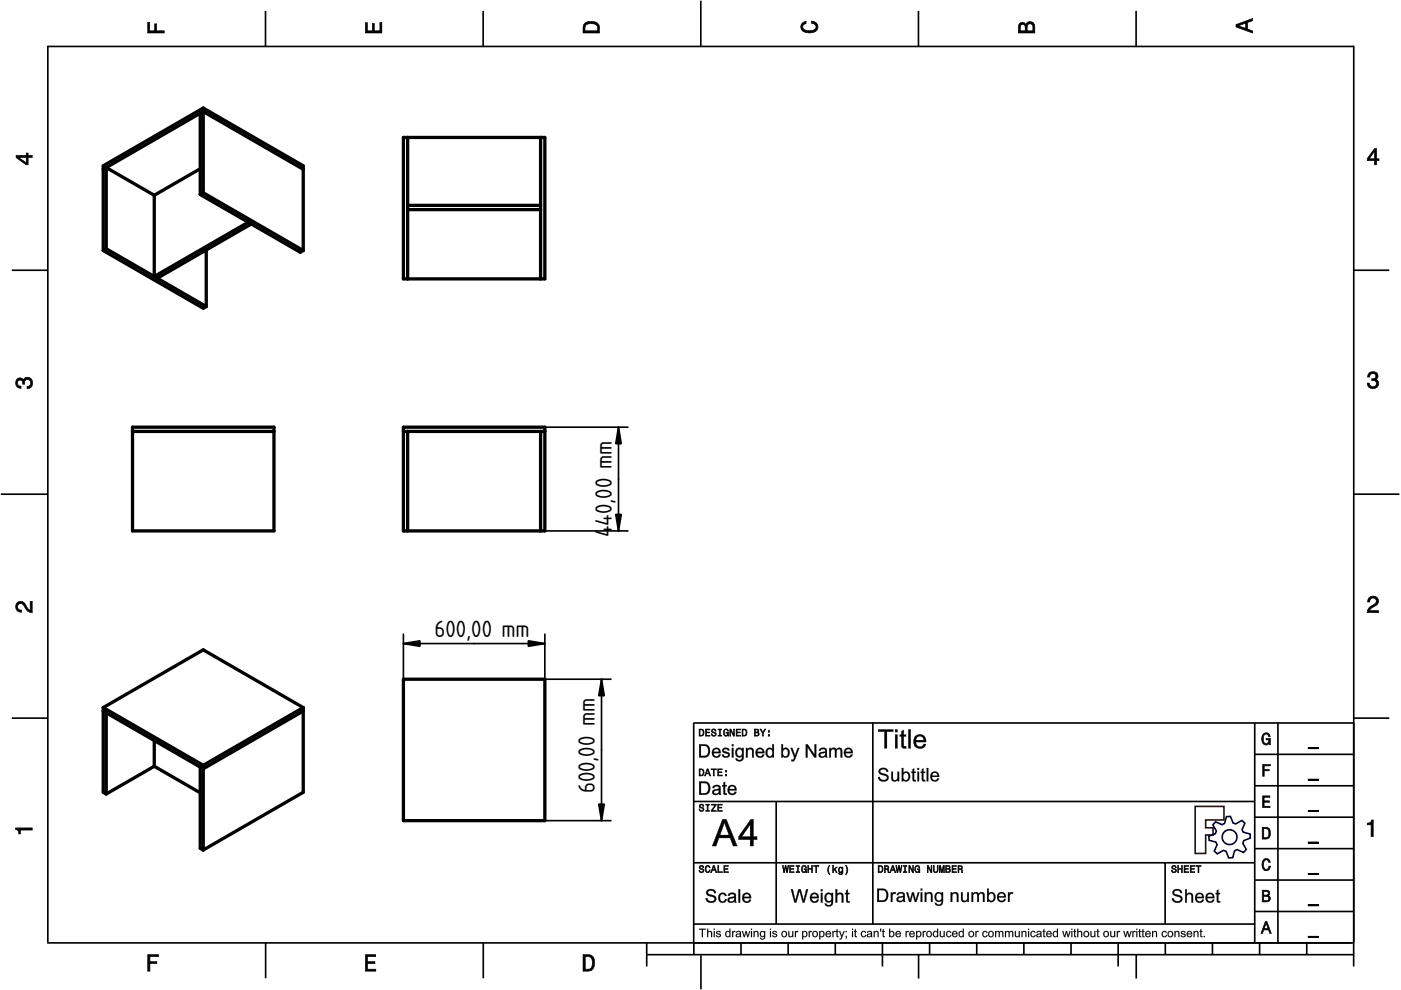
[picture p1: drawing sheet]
<svg xmlns="http://www.w3.org/2000/svg" width="297mm" height="210mm" viewBox="0 0 297 210" stroke-linecap="round" stroke-linejoin="round" font-family="sans-serif">
<defs><g id="words">
<g font-size="7.8">
<text x="129.7" y="113.9" transform="rotate(-90 129.7 113.9)">4</text>
<text x="129.7" y="111.5" transform="rotate(-90 129.7 111.5)">40,00 mm</text>
<text x="92.1" y="135.1">600,00 mm</text>
<text x="126.1" y="168.2" transform="rotate(-90 126.1 168.2)">600,00 mm</text>
</g>
</g></defs>
<g fill="none" stroke="#000" stroke-width=".35">
<path d="M10.1 9.7v190.1M10.1 9.9h277M56.3 2.3v7.5M102.4 2.3v7.5M148.6 .1v9.8M194.7 2.3v7.5M240.9 2.3v7.5M287 9.7v195.2M2.5 57.3h7.5M287.1 57.3h7.4M.2 104.8h10M287 104.8h9.7"/>
<path d="M2.5 152.3h7.5M147 153.3h140.1M147.1 153.3v49.1M185.1 153.2v42.8M266 159.9h21M266 153.3v46.7M270.9 153.3v46.7M287.1 152.3h7.4M147 169.9h119M164.6 169.9v26M266 179.9h21M266 173.3h21"/>
<path d="M266 166.6h21M10 199.9h277.1M56.3 199.9v7.5M102.5 199.9v7.5M137.1 199.9v5M147 195.9h119M147 182.9h119M157.1 199.9v2.5M167.1 199.9v2.5M177.1 199.9v2.5M187.1 199.9v5M197.1 199.9v2.5"/>
<path d="M207.1 199.9v2.5M217.1 199.9v2.5M227.1 199.9v2.5M237.1 199.9v5M247 182.9v13M247.1 199.9v2.5M257.1 199.9v2.5M266 193.3h21M266 186.6h21M267.1 199.9v2.5M277.1 199.9v2.5M137.1 202.4h150"/>
<path d="M148.6 202.6v7.2M194.8 202.4v5.1M240.9 202.4v5.1"/>
</g>
<g fill="#000">
<path d="M31.3 4.7h.4v1.8h1.1v-1.4h.4v1.4h1.6v.5h-3.5z" fill-rule="evenodd"/>
<path d="M77.5 4.8h.4v1.7h1v-1.5h.5v1.5h1.1v-1.7h.5v2.2h-3.5z" fill-rule="evenodd"/>
<path d="M124.1 4.9a2.19 2.19 0 0 0-.5 2.1h3.5v-1.2a1.42 1.42 0 0 0-1.7-1.3zM124.3 5.2a2.14 2.14 0 0 1 2.3 .3l.1 1h-2.7l.1-1z" fill-rule="evenodd"/>
<path d="M170.1 4.9l.8-.4v.5a.7 .7 0 0 0-.7 .5 .7 .7 0 0 0 .3 .8 1.69 1.69 0 0 0 2.5-.6 .9 .9 0 0 0-.9-.8v-.5a1.24 1.24 0 0 1 1.3 1.1 1.24 1.24 0 0 1-1 1.4 2.22 2.22 0 0 1-2.5-.7l-.1-.5z" fill-rule="evenodd"/>
<path d="M216.1 5l-.2 .8v1.2h3.5v-1.3a.98 .98 0 0 0-.7-1.1 .98 .98 0 0 0-1.2 .6 .84 .84 0 0 0-1.4-.2zM216.4 5.3a.54 .54 0 0 1 .7-.1 .54 .54 0 0 1 .3 .6v.7h-1.1zM217.9 5.2a.62 .62 0 0 1 .7-.1 .62 .62 0 0 1 .4 .6v.8h-1.2z" fill-rule="evenodd"/>
<path d="M262.1 5.2v.5l3.5 1.3v-.5l-1.1-.3v-1.4l1.1-.4v-.5zM262.6 5.5l1.5-.6v1.1z" fill-rule="evenodd"/>
<path d="M3.4 32.9v.5l2.1 1.5h.5v-1.5h.8v-.5h-.8v-.5h-.4v.5zM4 33.4h1.6v1.1z" fill-rule="evenodd"/>
<path d="M291.4 31.5l-1.5 2.1v.5h1.5v.8h.5v-.8h.5v-.4h-.5v-2.2zM291.4 32.1v1.6h-1.1z" fill-rule="evenodd"/>
<path d="M3.6 80.4a.86 .86 0 0 1 1.4 .1 1.06 1.06 0 0 1 1.2-.5 1.06 1.06 0 0 1 .7 1.2 1.1 1.1 0 0 1-1.2 1.2v-.4a.71 .71 0 0 0 .8-1 .71 .71 0 0 0-1.3-.1v.6h-.4a.61 .61 0 0 0-.3-.8 .61 .61 0 0 0-.8 .2 .61 .61 0 0 0 .2 .8l.6 .2v.4a1.15 1.15 0 0 1-1.2-.6 1.15 1.15 0 0 1 .3-1.3z" fill-rule="evenodd"/>
<path d="M290.3 79.1a1.08 1.08 0 0 1 1.3-.2 1.08 1.08 0 0 1 .5 1.3l-.4 .2a1.06 1.06 0 0 1 .6 1.3 1.06 1.06 0 0 1-1.2 .7 1.1 1.1 0 0 1-1.2-1.2h.4a.71 .71 0 0 0 1 .8 .71 .71 0 0 0 .1-1.3h-.6v-.4a.61 .61 0 0 0 .8-.3 .61 .61 0 0 0-.2-.8 .61 .61 0 0 0-.8 .2l-.2 .5h-.4z" fill-rule="evenodd"/>
<path d="M3.6 127.8a1.22 1.22 0 0 1 2 .7l.4 .6 .4 .3v-1.9h.4v2.4a1.8 1.8 0 0 1-1.7-1.4 .71 .71 0 0 0-.9-.5 .71 .71 0 0 0-.5 .8 .71 .71 0 0 0 .9 .6v.4a1.18 1.18 0 0 1-1.2-.6 1.18 1.18 0 0 1 .2-1.4z" fill-rule="evenodd"/>
<path d="M290.3 126.7a1.18 1.18 0 0 1 1.9 .3 1.18 1.18 0 0 1-1 1.7l-.5 .3-.3 .5h1.9v.4h-2.4a1.8 1.8 0 0 1 1.4-1.7 .71 .71 0 0 0 .5-.9 .71 .71 0 0 0-.9-.5 .71 .71 0 0 0-.5 .8h-.4z" fill-rule="evenodd"/>
<path d="M148.2 154.6v1.5h.5a.77 .77 0 0 0 .6-.8 .77 .77 0 0 0-.6-.7zM148.4 154.8a.58 .58 0 0 1 .7 .5 .58 .58 0 0 1-.7 .6zM149.6 154.6v1.5h.9v-.2h-.7v-.5h.6v-.2h-.6v-.4h.7v-.2zM151 154.7a.53 .53 0 0 0 0 .6 .53 .53 0 0 0 .6 .2 .32 .32 0 0 1-.3 .5 .32 .32 0 0 1-.3-.4h-.2a.5 .5 0 0 0 .7 .5 .5 .5 0 0 0 .1-.8l-.4-.1a.28 .28 0 0 1-.1-.4 .28 .28 0 0 1 .4-.1 .28 .28 0 0 1 .1 .3h.2a.51 .51 0 0 0-.3-.4 .51 .51 0 0 0-.5 .1zM152.3 154.6v.2h.2v1.1h-.2v.2h.7v-.2h-.3v-1.1h.3v-.2zM153.5 154.7a.81 .81 0 0 0 .5 1.4l.3-.2 .2 .2v-.8h-.6v.1h.4l-.2 .5a.6 .6 0 0 1-.5-.6 .6 .6 0 0 1 .4-.6l.2 .3h.2l-.1-.3a.53 .53 0 0 0-.8 0zM154.7 154.6v1.5h.2v-1.3l.6 1.3h.2v-1.5h-.2v1.2l-.5-1.2zM156.1 154.6v1.5h.9v-.2h-.7v-.5h.6v-.2h-.6v-.4h.7v-.2zM157.3 154.6v1.5h.5a.77 .77 0 0 0 .6-.8 .77 .77 0 0 0-.6-.7zM157.5 154.8a.58 .58 0 0 1 .7 .5 .58 .58 0 0 1-.7 .6zM159.9 154.6v1.5h.6a.42 .42 0 0 0 .5-.3 .42 .42 0 0 0-.3-.5l.2-.2-.1-.4zM160.1 154.8h.3a.23 .23 0 0 1 .3 .2 .23 .23 0 0 1-.3 .2h-.3zM160.1 155.4h.4a.26 .26 0 0 1 .3 .2 .26 .26 0 0 1-.3 .3h-.4zM161.1 154.6l.5 .9v.6h.2v-.6l.5-.9h-.2l-.4 .7-.3-.7zM162.9 155.8v.3h.3v-.3zM162.9 154.9v.3h.3v-.3z" fill-rule="evenodd"/>
<path d="M267.8 155.7a.85 .85 0 0 1 .9-.3 .85 .85 0 0 1 .6 .8h-.3l-.1-.3a.49 .49 0 0 0-.4-.3 .49 .49 0 0 0-.5 .3 1.2 1.2 0 0 0 .4 1.8 .66 .66 0 0 0 .6-.8h-.6v-.3h.9v1.3h-.1l-.1-.3-.3 .3a.85 .85 0 0 1-1.2-.7v-1.1z" fill-rule="evenodd"/>
<path d="M3.3 175.5h3.5v.5h-2.5v.8h-.3a.77 .77 0 0 0-.7-.9z" fill-rule="evenodd"/>
<path d="M148.4 170.6a.53 .53 0 0 0 0 .6 .53 .53 0 0 0 .6 .2 .32 .32 0 0 1-.3 .5 .32 .32 0 0 1-.3-.4h-.2a.5 .5 0 0 0 .7 .6 .5 .5 0 0 0 .1-.9l-.4-.1a.28 .28 0 0 1-.1-.4 .28 .28 0 0 1 .4-.1 .28 .28 0 0 1 .1 .4h.2a.51 .51 0 0 0-.3-.5 .51 .51 0 0 0-.5 .1zM149.7 170.5v.2h.2v1.1h-.2v.2h.7v-.2h-.3v-1.1h.3v-.2zM150.8 170.5v.2h.8l-.8 1.3h1.1v-.2h-.9l.9-1.3zM152.2 170.5v1.5h.9v-.2h-.7v-.5h.6v-.2h-.6v-.4h.7v-.2z" fill-rule="evenodd"/>
<path d="M148.2 163v1.5h.5a.77 .77 0 0 0 .6-.7 .77 .77 0 0 0-.6-.8zM148.4 163.2a.57 .57 0 0 1 .7 .6 .57 .57 0 0 1-.7 .5zM149.9 163l-.5 1.5h.2l.1-.4h.6l.2 .4h.2l-.6-1.5zM150 163.2l.3 .7h-.5zM150.8 163v.2h.4v1.3h.2v-1.3h.5v-.2zM152.2 163v1.5h.9v-.2h-.7v-.5h.6v-.2h-.6v-.4h.7v-.2zM153.8 164.2v.3h.3v-.3zM153.8 163.4v.3h.3v-.3z" fill-rule="evenodd"/>
<path d="M267.7 168.7h1.5v.3h-1.2v.8h1.1v.3h-1.1v.8h1.3v.3h-1.6z" fill-rule="evenodd"/>
<path d="M267.7 162.1h1.6v.3h-1.3v.7h1.1v.3h-1.1v1.2h-.3z" fill-rule="evenodd"/>
<path d="M267.6 175.4v2.5h.8a1.37 1.37 0 0 0 .7-2.2 1.56 1.56 0 0 0-1.5-.3zM267.9 175.7a.98 .98 0 0 1 1.2 .7 .98 .98 0 0 1-.7 1.2h-.5z" fill-rule="evenodd"/>
<path d="M289.9 174.5a.77 .77 0 0 0 .9-.6h.4v3.5h-.5v-2.5h-.8z" fill-rule="evenodd"/>
<path d="M148.4 183.6a.53 .53 0 0 0 0 .6 .53 .53 0 0 0 .6 .2 .32 .32 0 0 1-.3 .5 .32 .32 0 0 1-.3-.4h-.2a.5 .5 0 0 0 .7 .6 .5 .5 0 0 0 .1-.9l-.4-.1a.28 .28 0 0 1-.1-.4 .28 .28 0 0 1 .4-.1 .28 .28 0 0 1 .1 .4h.2a.51 .51 0 0 0-.3-.5 .51 .51 0 0 0-.5 .1zM149.6 183.7l-.1 .2a.67 .67 0 0 0 .1 .9 .67 .67 0 0 0 .8 .1l.2-.4h-.2l-.2 .3a.6 .6 0 0 1-.5-.5 .6 .6 0 0 1 .4-.6l.3 .3h.2l-.2-.4a.5 .5 0 0 0-.8 .1zM151.2 183.5l-.5 1.5h.2l.1-.4h.6l.2 .4h.2l-.6-1.5zM151.3 183.7l.3 .7h-.5zM152.2 183.5v1.5h1v-.2h-.8v-1.3zM153.5 183.5v1.5h.9v-.2h-.7v-.5h.6v-.2h-.6v-.4h.7v-.2z" fill-rule="evenodd"/>
<path d="M165.9 183.5l.3 1.5h.1l.3-1.3 .2 1.3h.2l.2-1.5h-.1l-.2 1.3-.2-1.3h-.2l-.2 1.3-.2-1.3zM167.4 183.5v1.5h1v-.2h-.8v-.5h.7v-.2h-.7v-.4h.7v-.2zM168.8 183.5v.2h.3v1.1h-.3v.2h.7v-.2h-.2v-1.1h.2v-.2zM170.1 183.7a.82 .82 0 0 0 .5 1.3l.3-.2 .1 .2v-.8h-.5v.2h.3l-.2 .4a.6 .6 0 0 1-.5-.5 .6 .6 0 0 1 .5-.6l.2 .3h.2l-.2-.4a.53 .53 0 0 0-.7 .1zM171.3 183.5v1.5h.2v-.7h.6v.7h.2v-1.5h-.2v.6h-.6v-.6zM172.5 183.5v.2h.5v1.3h.2v-1.3h.4v-.2zM175.8 183.5a1.35 1.35 0 0 0 .2 1.9 1.84 1.84 0 0 1 0-1.9zM176.5 183.5v1.5h.2v-.4l.2-.2 .4 .6h.2l-.4-.7 .4-.5h-.2l-.6 .6v-.9zM177.9 184a.59 .59 0 0 0-.2 .7 .59 .59 0 0 0 .7 .3l.1-.2a.31 .31 0 0 1-.1 .5 .31 .31 0 0 1-.4-.2h-.2a.47 .47 0 0 0 .5 .4 .47 .47 0 0 0 .4-.5v-1.2h-.2v.2l-.3-.2zM178 184.1l.1-.1a.42 .42 0 0 1 .4 .4 .42 .42 0 0 1-.4 .5l-.1-.3zM179.3 183.5a1.85 1.85 0 0 1 0 1.9 1.22 1.22 0 0 0 0-1.9z" fill-rule="evenodd"/>
<path d="M186.2 183.5v1.5h.5a.77 .77 0 0 0 .6-.7 .77 .77 0 0 0-.6-.8zM186.4 183.7a.58 .58 0 0 1 .6 .6 .58 .58 0 0 1-.6 .5zM187.5 183.5v1.5h.2v-.6a.45 .45 0 0 1 .5 .1 .45 .45 0 0 1 .1 .5h.2l-.2-.7a.42 .42 0 0 0 .1-.5 .42 .42 0 0 0-.4-.3zM187.7 183.7h.2a.26 .26 0 0 1 .4 .3 .26 .26 0 0 1-.4 .2h-.2zM189.2 183.5l-.6 1.5h.2l.2-.4h.6l.1 .4h.2l-.5-1.5zM189.3 183.7l.2 .7h-.4zM189.9 183.5l.3 1.5h.2l.2-1.3 .2 1.3h.2l.3-1.5h-.2l-.2 1.3-.2-1.3h-.2l-.2 1.3-.2-1.3zM191.5 183.5v.2h.3v1.1h-.3v.2h.8v-.2h-.3v-1.1h.3v-.2zM192.7 183.5v1.5h.2v-1.2l.5 1.2h.3v-1.5h-.2v1.2l-.6-1.2zM194.1 183.7a.81 .81 0 0 0 .5 1.3l.3-.2 .1 .2v-.8h-.5v.2h.3l-.2 .4a.6 .6 0 0 1-.5-.5 .6 .6 0 0 1 .5-.6l.2 .3h.2l-.2-.4a.53 .53 0 0 0-.7 .1zM196.6 183.5v1.5h.2v-1.2l.6 1.2h.2v-1.5h-.2v1.2l-.6-1.2zM197.9 183.5v.9a.52 .52 0 0 0 .5 .6 .52 .52 0 0 0 .5-.6v-.9h-.2v.9a.33 .33 0 0 1-.3 .5 .33 .33 0 0 1-.3-.5v-.9zM199.2 183.5v1.5h.1v-1.4l.3 1.4h.2l.3-1.4v1.4h.1v-1.5h-.2l-.3 1.3-.3-1.3zM200.5 183.5v1.5h.6a.42 .42 0 0 0 .4-.3 .42 .42 0 0 0-.2-.5l.2-.2-.1-.4zM200.7 183.7h.3a.23 .23 0 0 1 .3 .2 .23 .23 0 0 1-.3 .2h-.3zM200.7 184.3h.3a.26 .26 0 0 1 .3 .3 .26 .26 0 0 1-.3 .2h-.3zM201.8 183.5v1.5h1v-.2h-.8v-.5h.7v-.2h-.7v-.4h.8v-.2zM203.1 183.5v1.5h.2v-.6a.45 .45 0 0 1 .5 .1 .45 .45 0 0 1 .1 .5h.2l-.2-.7a.42 .42 0 0 0 .1-.5 .42 .42 0 0 0-.4-.3zM203.3 183.7h.3a.26 .26 0 0 1 .3 .3 .26 .26 0 0 1-.4 .2h-.2z" fill-rule="evenodd"/>
<path d="M248.5 183.6a.53 .53 0 0 0 0 .6 .53 .53 0 0 0 .6 .2 .32 .32 0 0 1-.2 .5 .32 .32 0 0 1-.3-.4h-.2a.5 .5 0 0 0 .6 .6 .5 .5 0 0 0 .2-.9l-.4-.1a.28 .28 0 0 1-.1-.4 .28 .28 0 0 1 .3-.1 .28 .28 0 0 1 .2 .4h.2a.51 .51 0 0 0-.3-.5 .51 .51 0 0 0-.6 .1zM249.7 183.5v1.5h.2v-.7h.6v.7h.2v-1.5h-.2v.6h-.6v-.6zM251 183.5v1.5h1v-.2h-.8v-.5h.7v-.2h-.7v-.4h.8v-.2zM252.3 183.5v1.5h1v-.2h-.8v-.5h.7v-.2h-.7v-.4h.8v-.2zM253.5 183.5v.2h.5v1.3h.2v-1.3h.5v-.2z" fill-rule="evenodd"/>
<path d="M268.3 195.4l-1 2.5h.4l.2-.7h1l.3 .7h.3l-.9-2.5zM268.4 195.8l.4 1.1h-.7z" fill-rule="evenodd"/>
<path d="M267.6 188.7v2.5h1a.7 .7 0 0 0 .7-.5 .7 .7 0 0 0-.4-.8 .61 .61 0 0 0 .3-.8 .61 .61 0 0 0-.7-.4zM267.9 189h.6a.38 .38 0 0 1 .4 .4 .38 .38 0 0 1-.5 .4h-.5zM267.9 190.1h.6a.44 .44 0 0 1 .5 .4 .44 .44 0 0 1-.5 .4h-.6z" fill-rule="evenodd"/>
<path d="M267.8 182.3a.85 .85 0 0 1 .9-.3 .85 .85 0 0 1 .6 .8h-.3l-.1-.2a.47 .47 0 0 0-.4-.3 .47 .47 0 0 0-.4 .3 1.21 1.21 0 0 0 .4 1.7 .64 .64 0 0 0 .5-.7h.4a.89 .89 0 0 1-.8 1 .89 .89 0 0 1-1-.7v-1.1z" fill-rule="evenodd"/>
<path d="M31.3 202.4h2.3v.4h-1.8v1.1h1.5v.4h-1.5v1.6h-.5z" fill-rule="evenodd"/>
<path d="M77.5 202.4h2.1v.4h-1.7v1.1h1.6v.4h-1.6v1.2h1.8v.4h-2.2z" fill-rule="evenodd"/>
<path d="M123.6 202.4v3.5h1.2a1.42 1.42 0 0 0 1.3-1.7 1.38 1.38 0 0 0-1.3-1.8zM124.1 202.8l1 .1a1.89 1.89 0 0 1 0 2.5l-1 .1z" fill-rule="evenodd"/>
</g>
<g fill="#000">
<path d="M31.3 4.7v2.3h3.5v-.5l-1.7 .1 .1-1.5h-.4l.1 1.5h-1.2v-1.9zM31.3 4.7h.5l-.1 1.8h1.1l-.1-1.5h.6l-.1 1.5h1.7v.6h-3.6z"/>
<path d="M77.5 4.8v2.2h3.5v-2.2h-.5l.1 1.8h-1.3v-1.6h-.4l.1 1.6h-1.2l.1-1.8zM77.4 4.8h.6l-.1 1.7h1v-1.6h.5v1.6h1.1v-1.8h.5v2.4h-3.6z"/>
<path d="M124.1 4.9l-.5 .6v1.5h3.5l-.1-1.7-.3-.4-1.3-.4zM124 4.8l.6-.3h.8l.7 .1 .6 .2 .4 .5 .1 1.8h-3.7l.1-1.6zM124.3 5.2l1.1-.2 1 .2 .3 .3 .1 1.1h-2.8v-1.1zM124.3 5.2l-.2 .3-.1 1h2.7l-.1-1-.2-.3-1-.2z"/>
<path d="M170.1 4.9l-.3 .8 .1 .5 .3 .4 .6 .3h1.6l.6-.3 .3-.4 .2-.5-.1-.5-.8-.6-.5-.2v.5l.7 .2 .3 .6-.1 .4-.8 .4h-1.2l-.5-.2-.3-.2v-.7l.4-.4h.3v-.5zM170 4.9l1-.5v.6l-.4 .1-.4 .4 .1 .5 .7 .5h1.2l.5-.2 .3-.6-.2-.5-.8-.2v-.6l.7 .1 .7 .7 .1 .5-.1 .6-.4 .4-.6 .3h-1.6l-.6-.3-.4-.4-.1-.6z"/>
<path d="M216.1 5l-.2 .8v1.2h3.5l-.1-1.8-.5-.6h-.4l-.6 .1-.3 .6-.5-.5h-.6zM216.1 4.9l.3-.2h.6l.5 .5 .1-.3 .4-.3h.8l.6 .6 .1 1.9h-3.7v-1.4zM216.4 5.3l.4-.2 .5 .2 .1 1.3h-1.1zM216.4 5.3l-.1 1.2h1.1l-.2-1.1-.4-.2zM217.9 5.2l.5-.2 .5 .2 .2 1.4h-1.4zM217.9 5.2l-.1 1.3h1.2l-.2-1.3-.4-.1z"/>
<path d="M262.1 5.2v.5l3.5 1.3v-.5l-1.1-.3v-1.5l1.1-.3v-.5zM262 5.2l3.6-1.4v.6l-1.1 .4v1.4l1.1 .3v.6l-3.6-1.3zM262.4 5.5l1.8-.7v1.3zM262.6 5.4l1.5 .6v-1.1l-1.5 .6z"/>
<path d="M3.4 32.9v.5l2.1 1.5h.5l-.1-1.6 .9 .1v-.5l-.9 .1 .1-.6h-.4v.6zM3.3 32.9h2.3l-.1-.5h.5v.5h.9v.6l-.9-.1v1.6h-.5l-2.2-1.6zM3.8 33.3h1.8v1.3zM4 33.3l1.6 1.2v-1.1l-1.6 .1z"/>
<path d="M291.4 31.5l-1.5 2.1v.5l1.6-.1-.1 .9h.5l-.1-.9 .6 .1v-.4h-.6l.1-2.2zM291.4 31.4h.5v2.3l.5-.1v.5h-.5v.9h-.6l.1-.9h-1.6v-.5zM291.5 31.9v1.8h-1.3zM291.3 32.1h.2l-1.1 1.6-.1-.1 1.1 .1z"/>
<path d="M3.6 80.4l-.3 .8 .1 .5 .6 .6h.5v-.4l-.6-.1-.2-.6 .1-.5 .5-.2 .4 .2 .1 .8h.4v-.6l.3-.5 .6 .1 .3 .1 .1 .3v.6l-.4 .5h-.4v.4l.6-.1 .5-.6v-1l-.5-.6-.8-.1-.4 .3-.1 .4-.3-.5-.5-.1zM3.5 80.3l.8-.3 .4 .2 .3 .3v-.2l.5-.4 .8 .1 .6 .7v1l-.6 .7-.6 .1v-.6h.4l.4-.4-.2-.8-.7-.2-.4 .4 .1 .6h-.6v-.7l-.4-.2-.4 .2-.2 .4 .2 .5 .6 .1v.6l-.6-.1-.6-.6-.1-.5z"/>
<path d="M290.3 79.1l-.3 .8h.4v-.3l.4-.4 .8 .1 .1 .7-.4 .3h-.5v.4l.9 .1 .2 .5-.2 .6-.3 .1h-.7l-.2-.2-.2-.6h-.4l.1 .5 .6 .6h1l.4-.2 .3-.8-.1-.5-.6-.4 .5-.2v-.9l-.6-.4-.4-.1zM290.2 79l.9-.3 .8 .3 .3 .3-.1 .9-.4 .2 .5 .3 .2 .6-.4 .9-.4 .2h-1.1l-.6-.6-.1-.6h.6l.1 .6 .6 .2 .5-.2 .2-.5-.2-.5-.5-.1-.3 .1v-.6l.5 .1 .4-.3-.2-.7h-.7l-.4 .3 .1 .4h-.6l.1-.6z"/>
<path d="M3.6 127.8l-.3 .8 .3 .9 1 .3v-.4l-.7-.2-.2-.5 .2-.6 .4-.2 .7 .3 .9 1.4 .9 .3v-2.4h-.4l.1 2-.6-.4-.9-1.4-.6-.2zM3.5 127.8l.8-.4 .7 .2 1 1.5 .4 .3-.1-2h.6v2.6l-1-.3-1-1.4-.6-.3-.4 .2-.2 .5 .2 .5 .7 .1v.6l-.6-.1-.4-.3-.4-.9z"/>
<path d="M290.3 126.7l-.3 .9h.4l.1-.6 .6-.3 .6 .2 .2 .5-.3 .7-1.5 .9-.2 .9h2.4v-.4h-2l.3-.5 1.3-.7 .4-.9-.1-.4-.6-.6-1 .1zM290.2 126.6l.9-.3 .9 .3 .3 .4v.4l-.2 .7-1.4 .9-.3 .5 1.9-.1v.6h-2.5l.3-1.1 1.4-.9 .3-.6-.2-.4-.5-.2-.5 .2-.1 .7h-.6l.1-.7z"/>
<path d="M148.2 154.6v1.5l.8-.1 .2-.4v-.7l-.3-.3zM148.2 154.5h.7l.4 .3v.9l-.3 .4h-.8zM148.4 154.7l.6 .1 .1 .8-.2 .3-.5 .1zM148.4 154.8v1.1h.5l.1-.3v-.7zM149.6 154.6v1.5h.9v-.2l-.8 .1v-.7h.7v-.1l-.7 .1v-.6l.8 .1v-.2zM149.5 154.5h1.1v.3h-.8v.4l.7-.1v.4l-.7-.1v.5l.8-.1v.3h-1.1zM151 154.7l-.2 .3 .1 .3 .7 .1 .1 .3-.2 .3-.5-.1v-.3h-.2v.2l.3 .3h.5l.2-.3v-.3l-.7-.3-.1-.3 .2-.2h.4v.3h.2v-.2l-.3-.2zM150.9 154.6l.7-.1 .3 .3v.3h-.3l-.1-.3-.2-.1-.3 .3 .1 .1 .8 .3v.5l-.3 .2h-.5l-.3-.3-.1-.3h.3l.1 .3 .2 .1 .4-.2-.9-.5zM152.3 154.6v.2l.3-.1v1.3l-.3-.1v.2h.7v-.2l-.3 .1v-1.3l.3 .1v-.2zM152.2 154.5h.9v.3h-.4v1.1l.4-.1v.3h-.9v-.3h.3v-1h-.3zM153.5 154.7l-.1 .6 .1 .6 .5 .2 .4-.4 .1 .4v-.8h-.6v.1h.4l-.2 .6-.4-.1-.2-.3 .1-.8 .5-.1 .1 .3h.2l-.1-.3-.4-.2zM153.5 154.7l.4-.2 .4 .1 .2 .5h-.3l-.1-.3-.3-.1-.2 .4v.5l.2 .3h.3l.2-.5-.4 .1v-.3h.6v.9h-.2v-.2l-.4 .3-.4-.3-.2-.6zM154.7 154.6v1.5h.2v-1.3h.1l.5 1.3h.2v-1.5h-.2l.1 1.2h-.1l-.5-1.2zM154.7 154.5h.3l.5 1.3v-1.3h.3v1.6h-.4l-.5-1.3 .1 1.3h-.3zM156.1 154.6v1.5h.9v-.2l-.8 .1v-.7h.7v-.1l-.7 .1v-.6l.8 .1v-.2zM156 154.5h1.1v.3h-.8v.4l.7-.1v.4l-.7-.1v.5l.8-.1v.3h-1.1zM157.3 154.6v1.5l.8-.1 .2-.4v-.7l-.3-.3zM157.3 154.5h.7l.4 .3v.9l-.3 .4h-.8zM157.5 154.7l.6 .1 .1 .8-.2 .3-.5 .1zM157.5 154.8v1.1h.5l.2-.3-.1-.7zM159.9 154.6v1.5l.8-.1 .2-.2 .1-.3-.4-.2 .3-.2v-.3l-.2-.2zM159.9 154.5h.8l.2 .3v.4l-.2 .1 .3 .2-.1 .5-1 .1zM160.1 154.7h.5a.28 .28 0 0 1 .2 .3 .28 .28 0 0 1-.2 .2l-.5 .1zM160.1 154.8v.4l.6-.1-.1-.3zM160.1 155.3l.6 .1v.5l-.6 .1zM160.1 155.4v.5l.6-.1v-.4zM161.1 154.6l.6 .9-.1 .6h.2v-.6l.5-.9h-.2l-.4 .8-.3-.8zM161 154.5h.4l.3 .8 .4-.8h.3l-.6 1 .1 .6h-.3v-.6zM162.9 155.8v.3h.3v-.3zM162.8 155.7h.4v.4h-.4zM162.9 154.9v.3h.3v-.3zM162.8 154.8h.4v.5h-.4z"/>
<path d="M186.2 154.6h3.2v.6l-1.4-.1 .1 3.6h-.6v-3.6l-1.3 .1zM186.2 154.7v.4h1.3v3.6h.5v-3.6h1.4v-.4zM189.8 154.6h.5v.7h-.5zM189.8 154.7v.5h.5v-.5zM189.8 155.7h.5v3h-.5zM189.8 155.8v2.9h.5v-2.9zM191.1 155l.5-.3v1.1l.5-.1v.5l-.5-.1v1.7a.31 .31 0 0 0 .1 .4 .31 .31 0 0 0 .4 0l.1 .5a.77 .77 0 0 1-.8-.1 .77 .77 0 0 1-.3-.8v-1.7l-.4 .1v-.5l.4 .1zM191.1 155v.8h-.3v.3h.3v1.7a.69 .69 0 0 0 .3 .8 .69 .69 0 0 0 .8 0l-.1-.4a.36 .36 0 0 1-.4 0 .36 .36 0 0 1-.1-.4v-1.7h.5v-.3h-.5v-1.1zM192.6 154.6h.5v4.1h-.5zM192.6 154.7v4h.5v-4zM194 156.1a1.37 1.37 0 0 1 1.7-.3 1.37 1.37 0 0 1 .6 1.6l-2.1-.1a.83 .83 0 0 0 .7 1 .83 .83 0 0 0 .9-.6l.6 .1a1.45 1.45 0 0 1-2 .8 1.45 1.45 0 0 1-.7-2zM194.1 156.1a1.48 1.48 0 0 0-.2 2 1.48 1.48 0 0 0 2 .4l.4-.7-.5-.1a.85 .85 0 0 1-1 .6 .85 .85 0 0 1-.6-1h2.1a1.86 1.86 0 0 0-.5-1.4l-1-.2zM194.5 156.3l-.3 .6h1.6a.77 .77 0 0 0-.5-.7 .77 .77 0 0 0-.8 .1zM194.5 156.3l.3-.2h.5l.4 .3 .2 .6h-1.7z"/>
<path d="M186.2 154.7h3.2v.4h-1.4v3.6h-.5v-3.6h-1.3zM189.8 154.7h.5v.5h-.5zM189.8 155.8h.5v2.9h-.5zM191.1 155l.5-.3v1.1h.5v.3h-.5v1.7a.33 .33 0 0 0 .1 .4 .33 .33 0 0 0 .4 0l.1 .5a.72 .72 0 0 1-.8-.1 .72 .72 0 0 1-.3-.8v-1.7h-.3v-.3h.3zM192.6 154.7h.5v4h-.5zM194.1 156.1a1.35 1.35 0 0 1 1.6-.3 1.35 1.35 0 0 1 .6 1.5h-2.1a.84 .84 0 0 0 .6 1 .84 .84 0 0 0 1-.6l.5 .1a1.42 1.42 0 0 1-1.9 .8 1.42 1.42 0 0 1-.6-2zM194.5 156.3l-.3 .6h1.6a.8 .8 0 0 0-.4-.7 .8 .8 0 0 0-.9 .1z"/>
<path d="M267.8 155.7l-.3 1 .3 .9 .3 .3 .5 .1 .4-.2 .1-.4 .1 .5h.1v-1.3h-.9v.3l.7-.1-.1 .4-.3 .5h-.5l-.4-.6 .1-1.2 .3-.3h.5l.3 .3v.3h.3l-.3-.6-.5-.3zM267.7 155.7l.3-.3 .5-.1 .6 .2 .3 .7h-.5v-.3l-.3-.2h-.4l-.3 .5v.9l.3 .5h.5l.3-.7h-.6v-.4h1v1.5h-.3v-.4l-.3 .3-.4 .2-.7-.4-.3-1z"/>
<path d="M277.3 158.5v.3h2.2v-.3zM277.3 158.4h2.3v.4h-2.3z"/>
<path d="M3.3 175.5v.4l.6 .2 .1 .7h.3v-.9l2.5 .1v-.5zM3.2 175.5h3.7v.6l-2.6-.1 .1 .9h-.5l-.1-.7-.6-.3z"/>
<path d="M148.2 157.8h1.4l.5 .2a1.48 1.48 0 0 1 .4 1.6 1.48 1.48 0 0 1-1.3 1h-1zM148.2 157.8v2.8h1a1.37 1.37 0 0 0 1.3-1.4 1.37 1.37 0 0 0-1.3-1.4zM148.6 158.1v2.2l.6-.1a1.09 1.09 0 0 0 .9-.8 1.09 1.09 0 0 0-.4-1.2zM148.6 158.1h.6a1.13 1.13 0 0 1 1 1 1.13 1.13 0 0 1-.7 1.2h-.9zM151.2 158.8a.96 .96 0 0 1 1.1-.2 .96 .96 0 0 1 .5 1.1h-1.5a.57 .57 0 0 0 .5 .6 .57 .57 0 0 0 .6-.4l.4 .1a.85 .85 0 0 1-1.2 .6 1.15 1.15 0 0 1-.4-1.8zM151.2 158.8a1.01 1.01 0 0 0-.1 1.5 1.01 1.01 0 0 0 1.5 0l.2-.3h-.4a.59 .59 0 0 1-.7 .4 .59 .59 0 0 1-.4-.7h1.5a.92 .92 0 0 0-.5-1 .92 .92 0 0 0-1.1 .1zM151.5 159l-.2 .4h1.1l-.4-.5zM151.5 159l.4-.2 .3 .1 .3 .5h-1.2zM153.2 158.7h.1a.89 .89 0 0 1 1.4 .4l-.4 .1a.42 .42 0 0 0-.4-.4 .42 .42 0 0 0-.4 .4l.4 .2a.67 .67 0 0 1 .9 .6 .67 .67 0 0 1-.9 .7 .72 .72 0 0 1-.8-.7l.3-.1a.51 .51 0 0 0 .4 .4 .51 .51 0 0 0 .6-.3l-.2-.2a.91 .91 0 0 1-1.1-.8zM153.3 158.8a.61 .61 0 0 0 0 .7 .61 .61 0 0 0 .6 .2l.5 .2a.49 .49 0 0 1-.5 .5 .49 .49 0 0 1-.5-.5l-.3 .1a.83 .83 0 0 0 .8 .6 .83 .83 0 0 0 .8-.7l-.3-.3-1-.4a.47 .47 0 0 1 .5-.4 .47 .47 0 0 1 .5 .3h.3a.88 .88 0 0 0-1.4-.3zM155.1 157.8h.4v.4h-.4zM155.2 157.8v.4h.3v-.4zM155.1 158.6h.4v2h-.4zM155.2 158.6v2h.3v-2zM156.2 158.8a.78 .78 0 0 1 1.2 0l-.1-.2h.4v1.7a.91 .91 0 0 1-.7 1.1 .91 .91 0 0 1-1.1-.7l.4 .1a.53 .53 0 0 0 .5 .3 .53 .53 0 0 0 .5-.3v-.5a.81 .81 0 0 1-.9 .3 .81 .81 0 0 1-.5-.7v-.7zM156.2 158.8a.94 .94 0 0 0-.2 1.3 .94 .94 0 0 0 1.3 .2h.1a.61 .61 0 0 1-.3 .7 .61 .61 0 0 1-.7 0l-.1-.2h-.3a.87 .87 0 0 0 1 .6 .87 .87 0 0 0 .6-1.1l.1-1.7h-.3v.3a.77 .77 0 0 0-1.2-.1zM156.4 159a.66 .66 0 0 0-.1 .9 .66 .66 0 0 0 .9 .2 .66 .66 0 0 0 .1-.9 .66 .66 0 0 0-.9-.2zM156.4 159a.73 .73 0 0 1 1 .4 .73 .73 0 0 1-.6 .9 .81 .81 0 0 1-.4-1.3zM158.1 158.6h.4v.3a.73 .73 0 0 1 .9-.4 .73 .73 0 0 1 .4 .9v1.2h-.4v-1.2a.47 .47 0 0 0-.5-.6 .47 .47 0 0 0-.4 .7v1.1h-.4zM158.2 158.6v2h.3v-1.1a.52 .52 0 0 1 .4-.7 .52 .52 0 0 1 .6 .6v1.2h.3v-1.6a.73 .73 0 0 0-.7-.5 .73 .73 0 0 0-.7 .5l.1-.4zM160.4 158.8a.96 .96 0 0 1 1.2-.2 .96 .96 0 0 1 .5 1.1h-1.5a.57 .57 0 0 0 .4 .6 .57 .57 0 0 0 .7-.4l.3 .1a.85 .85 0 0 1-1.1 .6 1.15 1.15 0 0 1-.5-1.8zM160.5 158.8a1.01 1.01 0 0 0-.1 1.5 1.01 1.01 0 0 0 1.4 0l.2-.3h-.3a.59 .59 0 0 1-.7 .4 .59 .59 0 0 1-.5-.7h1.5a.92 .92 0 0 0-.4-1 .92 .92 0 0 0-1.1 .1zM160.8 159l-.2 .4h1.1l-.4-.5zM160.7 159l.4-.2 .4 .1 .2 .5h-1.2zM162.6 158.8a.78 .78 0 0 1 1.2 0l-.1-1h.4v2.8h-.4l.1-.2a.93 .93 0 0 1-1.2 0 .93 .93 0 0 1-.3-1.2zM162.6 158.8a1 1 0 0 0-.2 1.2 1 1 0 0 0 1.2 .5l.2-.2v.3h.3v-2.8h-.4l.1 1.1a.72 .72 0 0 0-1.2-.1zM162.9 159a.68 .68 0 0 0-.2 .9 .68 .68 0 0 0 .9 .3 .68 .68 0 0 0 .1-.9 .68 .68 0 0 0-.8-.3zM162.8 159a.6 .6 0 0 1 .8-.1 .6 .6 0 0 1 .2 .7 .6 .6 0 0 1-.6 .8 .6 .6 0 0 1-.5-.8zM165.6 157.8h.4v1a.76 .76 0 0 1 1.3 .2 1.03 1.03 0 0 1 0 1.2 1.03 1.03 0 0 1-1.2 .3l-.1-.1v.2h-.4zM165.7 157.8v2.8h.3v-.3a.84 .84 0 0 0 1.1 .2 .84 .84 0 0 0 .3-1.1 .77 .77 0 0 0-.6-.8 .77 .77 0 0 0-.8 .3v-1.1zM166.2 159a.73 .73 0 0 0-.2 .9 .73 .73 0 0 0 .7 .4 .75 .75 0 0 0 .4-.8 .75 .75 0 0 0-.8-.6zM166.1 159a.64 .64 0 0 1 .9 0 .64 .64 0 0 1 .1 .8 .53 .53 0 0 1-.4 .6 .53 .53 0 0 1-.6-.3l-.1-.5zM167.6 158.6h.4l.6 1.6 .5-1.6h.4l-1 2.5a.51 .51 0 0 1-.7 .3l-.1-.4h.4l.3-.4zM167.6 158.6l.8 2.1a.41 .41 0 0 1-.6 .4v.3a.72 .72 0 0 0 .9-.8l.8-2h-.4l-.5 1.7-.6-1.7zM170.8 157.8h.4l1.5 2.2v-2.2h.4v2.8h-.4l-1.5-2.2v2.2h-.4zM170.9 157.8v2.8h.3v-2.3l1.5 2.3h.4v-2.8h-.4v2.3l-1.5-2.3zM173.8 158.8a.87 .87 0 0 1 .9-.3 .87 .87 0 0 1 .6 .8l.2 1.3h-.5v-.2a.74 .74 0 0 1-1 .2 .74 .74 0 0 1-.3-.9l1.2-.4a.5 .5 0 0 0-.4-.4 .5 .5 0 0 0-.5 .3h-.4zM173.8 158.8l-.2 .4h.4a.54 .54 0 0 1 .9-.3l.1 .4-.9 .2a.63 .63 0 0 0-.5 .7 .87 .87 0 0 0 1.4 .1l.1 .3h.3l-.1-1.6a.96 .96 0 0 0-1.5-.2zM174.1 159.9h-.1a.45 .45 0 0 0 .4 .5 .45 .45 0 0 0 .5-.4l.1-.4zM174 159.8l1-.3a.61 .61 0 0 1-.3 .8 .61 .61 0 0 1-.8-.2zM175.8 158.6h.4l-.1 .3a.68 .68 0 0 1 1.2 0 .67 .67 0 0 1 .8-.4 .67 .67 0 0 1 .5 .7v1.4h-.4v-1.3a.42 .42 0 0 0-.5-.5 .42 .42 0 0 0-.3 .6v1.2h-.4v-1.3a.44 .44 0 0 0-.6-.4 .44 .44 0 0 0-.2 .7v1h-.4zM175.8 158.6v2h.4l-.1-1a.49 .49 0 0 1 .3-.8 .49 .49 0 0 1 .7 .5l-.1 1.3h.4l-.1-1.2a.47 .47 0 0 1 .4-.6 .47 .47 0 0 1 .5 .5v1.3h.4l-.1-1.4a.63 .63 0 0 0-.5-.6 .63 .63 0 0 0-.7 .4 .66 .66 0 0 0-.6-.4 .66 .66 0 0 0-.6 .4v-.4zM179.2 158.8a.96 .96 0 0 1 1.1-.2 .96 .96 0 0 1 .5 1.1h-1.5a.57 .57 0 0 0 .5 .6 .57 .57 0 0 0 .6-.4l.4 .1a.85 .85 0 0 1-1.2 .6 1.15 1.15 0 0 1-.4-1.8zM179.2 158.8a1.01 1.01 0 0 0-.1 1.5 1.01 1.01 0 0 0 1.5 0l.2-.3h-.4a.59 .59 0 0 1-.7 .4 .59 .59 0 0 1-.4-.7h1.5a.92 .92 0 0 0-.5-1 .92 .92 0 0 0-1.1 .1zM179.5 159l-.2 .4h1.1l-.4-.5zM179.5 159l.4-.2 .3 .1 .3 .5h-1.2z"/>
<path d="M148.2 165.7h1.4l.6 .2a1.5 1.5 0 0 1 .4 1.6 1.5 1.5 0 0 1-1.3 1h-1.1zM148.2 165.7v2.8h1.1a1.39 1.39 0 0 0 1.3-1.4 1.39 1.39 0 0 0-1.4-1.4zM148.6 166v2.2h.6a1.11 1.11 0 0 0 1-.9 1.11 1.11 0 0 0-.5-1.2zM148.6 166h.6a1.14 1.14 0 0 1 1 1 1.14 1.14 0 0 1-.7 1.2h-.9zM151.2 166.7a.89 .89 0 0 1 1-.4 .89 .89 0 0 1 .6 .9l.1 1.3h-.4v-.2a.75 .75 0 0 1-1 .3 .75 .75 0 0 1-.4-1l1.3-.4a.51 .51 0 0 0-.5-.5 .51 .51 0 0 0-.5 .4h-.4zM151.2 166.7l-.1 .4h.3a.54 .54 0 0 1 .9-.3l.2 .4-1 .2a.63 .63 0 0 0-.5 .7 .88 .88 0 0 0 1.5 .1v.3h.4l-.1-1.6a.98 .98 0 0 0-1.6-.2zM151.5 167.8h-.1a.46 .46 0 0 0 .4 .5 .46 .46 0 0 0 .5-.3l.1-.5zM151.5 167.7l1-.3a.61 .61 0 0 1-.4 .8 .61 .61 0 0 1-.8-.2zM153.4 165.9l.4-.2-.1 .8 .4-.1v.4l-.4-.1 .1 1.2v.3h.3l.1 .3a.56 .56 0 0 1-.6 0 .56 .56 0 0 1-.2-.6v-1.2l-.3 .1v-.4l.3 .1zM153.4 166v.5h-.3v.2h.3v1.2a.49 .49 0 0 0 .2 .5 .49 .49 0 0 0 .5 .1v-.3a.26 .26 0 0 1-.3 0 .26 .26 0 0 1-.1-.3v-1.2h.4v-.2h-.4v-.7zM154.5 166.7a.97 .97 0 0 1 1.2-.2 .97 .97 0 0 1 .5 1.1h-1.5a.58 .58 0 0 0 .4 .6 .58 .58 0 0 0 .7-.4l.4 .1a.86 .86 0 0 1-1.2 .7 1.17 1.17 0 0 1-.5-1.9zM154.6 166.7a1.03 1.03 0 0 0-.1 1.5 1.03 1.03 0 0 0 1.5 0l.2-.3h-.4a.6 .6 0 0 1-.7 .4 .6 .6 0 0 1-.5-.7h1.5a.93 .93 0 0 0-.4-1 .93 .93 0 0 0-1.1 .1zM154.9 166.9l-.2 .4h1.1l-.4-.5zM154.8 166.8l.4-.1 .4 .1 .2 .5h-1.2z"/>
<path d="M148.2 157.8h1a1.41 1.41 0 0 1 1.3 1.2 1.41 1.41 0 0 1-.9 1.6h-1.4zM148.6 158.1v2.2h.6a1.07 1.07 0 0 0 1-1.1 1.07 1.07 0 0 0-1-1.1zM151.2 158.8a.94 .94 0 0 1 1.1-.2 .94 .94 0 0 1 .5 1.1h-1.5a.59 .59 0 0 0 .4 .6 .59 .59 0 0 0 .7-.3h.4a1 1 0 0 1-1.4 .5 1 1 0 0 1-.3-1.5zM151.5 159l-.2 .4h1.1a.56 .56 0 0 0-.3-.5 .56 .56 0 0 0-.6 .1zM153.3 158.8a.88 .88 0 0 1 1.4 .3l-.4 .1a.4 .4 0 0 0-.4-.4 .4 .4 0 0 0-.4 .5h.2a.86 .86 0 0 1 1 .9 .9 .9 0 0 1-.9 .4 .9 .9 0 0 1-.7-.6l.3-.1a.45 .45 0 0 0 .5 .5 .45 .45 0 0 0 .4-.5l-.1-.1a.89 .89 0 0 1-1.1-.8zM155.2 157.8h.3v.4h-.3zM155.2 158.6h.3v2h-.3zM156.2 158.8l.6-.3 .6 .3v-.2h.3v1.7a.88 .88 0 0 1-.7 1.1 .88 .88 0 0 1-1-.6h.3a.57 .57 0 0 0 .7 .3 .57 .57 0 0 0 .3-.8 .95 .95 0 0 1-1.3-.1 .95 .95 0 0 1 .1-1.3zM156.4 159a.72 .72 0 0 0-.2 .9 .72 .72 0 0 0 .9 .3 .7 .7 0 0 0 .3-.9 .7 .7 0 0 0-1-.3zM158.2 158.6h.3v.3a.72 .72 0 0 1 .8-.3 .72 .72 0 0 1 .5 .8v1.2h-.3v-1.2a.5 .5 0 0 0-.6-.6 .5 .5 0 0 0-.4 .7v1.1h-.3zM160.5 158.8a.94 .94 0 0 1 1.1-.2 .94 .94 0 0 1 .5 1.1h-1.6a.59 .59 0 0 0 .5 .6 .59 .59 0 0 0 .7-.3h.3a1 1 0 0 1-1.4 .5 1 1 0 0 1-.3-1.5zM160.7 159l-.1 .4h1.1a.56 .56 0 0 0-.3-.5 .56 .56 0 0 0-.7 .1zM162.6 158.8a.76 .76 0 0 1 1.1 0v-1h.4v2.8h-.3v-.3a.91 .91 0 0 1-1.2 .1 .91 .91 0 0 1-.2-1.2zM162.8 159a.74 .74 0 0 0-.1 .9 .74 .74 0 0 0 .8 .4 .75 .75 0 0 0 .3-.9 .75 .75 0 0 0-.9-.5zM165.7 157.8h.3v1a.89 .89 0 0 1 1.2 0 .89 .89 0 0 1 .2 1.1 .79 .79 0 0 1-.6 .7 .79 .79 0 0 1-.8-.2v.2h-.3zM166.1 159a.73 .73 0 0 0-.1 .9 .73 .73 0 0 0 .8 .4 .74 .74 0 0 0 .3-.9 .74 .74 0 0 0-.8-.5zM167.6 158.6h.4l.6 1.6 .5-1.6h.4l-.8 2a.75 .75 0 0 1-.9 .8v-.3a.45 .45 0 0 0 .6-.5zM170.9 157.8h.3l1.5 2.2v-2.2h.4v2.8h-.4l-1.5-2.2v2.2h-.3zM173.8 158.8a.87 .87 0 0 1 .9-.3 .87 .87 0 0 1 .6 .8l.1 1.3h-.3l-.1-.2a.74 .74 0 0 1-.9 .3 .74 .74 0 0 1-.5-.9l.5-.3 .9-.2a.51 .51 0 0 0-.5-.5 .51 .51 0 0 0-.5 .4h-.4zM174 159.8a.36 .36 0 0 0 0 .5 .36 .36 0 0 0 .5 .1l.4-.3 .1-.5zM175.8 158.6h.3v.3a.68 .68 0 0 1 1.2 0 .66 .66 0 0 1 .8-.4 .66 .66 0 0 1 .5 .7v1.4h-.4v-1.3a.45 .45 0 0 0-.5-.5 .45 .45 0 0 0-.3 .6v1.2h-.4v-1.3a.46 .46 0 0 0-.6-.4 .46 .46 0 0 0-.2 .7v1h-.4zM179.2 158.8a.94 .94 0 0 1 1.1-.2 .94 .94 0 0 1 .5 1.1h-1.5a.59 .59 0 0 0 .4 .6 .59 .59 0 0 0 .7-.3h.4a1 1 0 0 1-1.4 .5 1 1 0 0 1-.4-1.5zM179.5 159l-.2 .4h1.1a.56 .56 0 0 0-.3-.5 .56 .56 0 0 0-.6 .1z"/>
<path d="M148.2 165.7h1a1.46 1.46 0 0 1 1.4 1.1 1.46 1.46 0 0 1-.7 1.6l-1.7 .1zM148.6 166v2.2h.6a1.12 1.12 0 0 0 1-.9 1.12 1.12 0 0 0-.6-1.2zM151.2 166.7a.88 .88 0 0 1 1-.3 .88 .88 0 0 1 .6 .8l.1 1.3h-.4v-.2a.75 .75 0 0 1-1 .3 .75 .75 0 0 1-.4-.9l.4-.3 .9-.2a.52 .52 0 0 0-.4-.5 .52 .52 0 0 0-.6 .4h-.3zM151.5 167.7a.36 .36 0 0 0 0 .5 .36 .36 0 0 0 .5 .1l.4-.3v-.5zM153.4 166l.3-.2v.7h.4v.2h-.4v1.2l.1 .3h.3v.3a.51 .51 0 0 1-.5 0 .51 .51 0 0 1-.2-.6v-1.2h-.3v-.2h.3zM154.5 166.7a.96 .96 0 0 1 1.2-.2 .96 .96 0 0 1 .5 1.1h-1.6a.6 .6 0 0 0 .5 .7 .6 .6 0 0 0 .7-.4h.4a1.02 1.02 0 0 1-1.5 .5 1.02 1.02 0 0 1-.3-1.5zM154.8 166.9l-.1 .4h1.1a.57 .57 0 0 0-.3-.5 .57 .57 0 0 0-.7 .1z"/>
<path d="M148.4 170.6l-.2 .3 .1 .3 .7 .2 .1 .2-.2 .3-.5-.1v-.3h-.2v.2l.3 .3h.5l.2-.2v-.4l-.7-.3-.1-.2 .2-.3 .4 .1v.3h.2v-.2l-.3-.3zM148.3 170.6l.6-.2 .3 .3 .1 .3h-.3l-.2-.3-.3 .1v.3l.5 .1 .3 .2v.4l-.3 .3h-.5l-.3-.3-.1-.3h.3l.1 .3 .2 .1 .4-.3-.9-.5zM149.7 170.5v.2l.3-.1v1.3l-.3-.1v.2h.7v-.2l-.3 .1v-1.3l.3 .1v-.2zM149.6 170.4h.9v.4h-.4v1h.4v.3h-.9v-.3h.3v-1.1l-.3 .1zM150.8 170.5v.2l1-.1-1 1.4h1.1v-.2l-1 .1 1-1.4zM150.8 170.4h1.1v.3l-.9 1.1h.9v.3h-1.2v-.3l.9-1.1v.1h-.8zM152.2 170.5v1.5h.9v-.2l-.8 .1v-.6h.7v-.2l-.7 .1v-.6l.8 .1v-.2zM152.1 170.4h1.1v.4l-.8-.1v.4h.7v.3l-.7-.1v.5h.8v.3h-1.1z"/>
<path d="M148.2 163v1.5h.8l.2-.4v-.8l-.3-.3zM148.2 163h.7l.4 .3v.8l-.3 .4-.8 .1zM148.4 163.1l.6 .2 .1 .7-.2 .4h-.5zM148.4 163.2v1.1h.5l.1-.3v-.7zM149.9 163l-.5 1.5h.2l.1-.5h.7l.1 .5h.2l-.6-1.5zM149.9 163h.3l.6 1.6h-.4l-.1-.5h-.6l-.1 .5h-.3zM150 163l.3 1h-.6zM150 163.3h.1l-.3 .6h.5zM150.8 163v.2l.5-.1-.1 1.4h.2v-1.4l.5 .1v-.2zM150.7 163h1.2v.3l-.5-.1 .1 1.4h-.3v-1.4l-.5 .1zM152.2 163v1.5h.9v-.2l-.8 .1v-.6h.7v-.2l-.7 .1v-.6l.8 .1v-.2zM152.1 163h1.1v.3l-.8-.1v.4h.7v.3l-.7-.1v.5h.8v.3h-1.1zM153.8 164.2v.3h.3v-.3zM153.7 164.1h.4v.5h-.4zM153.8 163.4v.3h.3v-.3zM153.7 163.3h.4v.4h-.4z"/>
<path d="M153.2 173.7h.8l2.4 5.7h-1l-.6-1.7h-2.4l-.6 1.7h-.8zM153.2 173.7l-2.2 5.7h.8l.6-1.8h2.4l.7 1.8h.8l-2.3-5.7zM153.5 174.3l-.1 .8-.8 2h1.9zM153.6 174.1l1 3h-2l.7-1.7zM159.2 173.7h.6l-.1 3.7 .8-.1v.8l-.8-.1 .1 1.4h-.8v-1.4l-2.4 .1v-.7zM159.2 173.7l-2.6 3.7v.6h2.5l-.1 1.4h.7v-1.4h.8v-.6h-.8v-3.7zM159 174.8l-1.7 2.6h1.7zM159.1 174.7v2.7h-1.9z"/>
<path d="M153.2 173.7h.8l2.3 5.7h-.8l-.7-1.7h-2.4l-.6 1.7h-.8zM153.6 174.3l-1 2.8h2zM159.2 173.7h.5v3.7h.8v.6h-.8v1.4h-.7v-1.4h-2.4v-.6zM159 174.8l-1.7 2.6h1.7z"/>
<path d="M186.5 163a1.13 1.13 0 0 1 1.8 .7h-.3a.66 .66 0 0 0-.7-.6 .66 .66 0 0 0-.6 .6l.3 .2a1.16 1.16 0 0 1 1.4 1.1 1.2 1.2 0 0 1-1.2 .7 1.2 1.2 0 0 1-1.1-1h.4a.81 .81 0 0 0 .7 .7 .81 .81 0 0 0 .8-.5 1.64 1.64 0 0 0-1.3-.7 .68 .68 0 0 1-.2-1.2zM186.5 163.1a.78 .78 0 0 0-.1 .9 .78 .78 0 0 0 .8 .3l.5 .2a.49 .49 0 0 1 .3 .7 .49 .49 0 0 1-.7 .2 .71 .71 0 0 1-.8-.7l-.3 .1a1.15 1.15 0 0 0 1 .9 1.15 1.15 0 0 0 1.2-.8l-.1-.4-.4-.3-1.2-.4a.62 .62 0 0 1 .4-.8 .62 .62 0 0 1 .8 .4l.1 .3 .3-.1a1.09 1.09 0 0 0-1.8-.5zM189 163.6h.3v1.5a.51 .51 0 0 0 .7 .3 .51 .51 0 0 0 .3-.7v-1.1h.4v2.1h-.4v-.3a.74 .74 0 0 1-.7 .3 .74 .74 0 0 1-.6-.5zM189 163.6v1.3a.71 .71 0 0 0 .5 .8 .71 .71 0 0 0 .8-.4v.4h.3v-2.1h-.3v1.1a.54 .54 0 0 1-.5 .8 .54 .54 0 0 1-.5-.7v-1.2zM191.2 162.8h.4l-.1 1a.77 .77 0 0 1 1.3 .2 1.04 1.04 0 0 1 0 1.2 1.04 1.04 0 0 1-1.1 .4l-.2-.2v.3h-.3zM191.2 162.8v2.9h.3v-.4a.86 .86 0 0 0 1.1 .2 .86 .86 0 0 0 .3-1.1 .79 .79 0 0 0-.5-.8 .79 .79 0 0 0-.9 .3v-1.1zM191.7 164.1a.73 .73 0 0 0-.2 .8 .73 .73 0 0 0 .8 .4 .8 .8 0 0 0 .3-.8 .8 .8 0 0 0-.7-.6zM191.7 164a.64 .64 0 0 1 .8 0 .64 .64 0 0 1 .1 .9 .53 .53 0 0 1-.4 .5 .53 .53 0 0 1-.6-.2l-.1-.6zM193.4 163.1l.4-.2v.7h.4v.3h-.4v1.2l.1 .2h.3v.4a.55 .55 0 0 1-.6-.1 .55 .55 0 0 1-.2-.5l.1-1.2h-.3v-.3h.3zM193.5 163.1v.5h-.3v.3h.3v1.2a.49 .49 0 0 0 .1 .5 .49 .49 0 0 0 .6 0v-.2a.25 .25 0 0 1-.3 0 .25 .25 0 0 1-.1-.3v-1.2h.4v-.3h-.4v-.7zM194.5 162.8h.4v.5h-.4zM194.5 162.8v.4h.4v-.4zM194.5 163.6h.4v2.1h-.4zM194.5 163.6v2.1h.4v-2.1zM195.4 163.1l.4-.2v.7h.4v.3h-.4v1.2l.1 .2h.3v.4a.55 .55 0 0 1-.6-.1 .55 .55 0 0 1-.2-.5v-1.2h-.2v-.3h.2zM195.4 163.1l.1 .5h-.3v.3h.3v1.2a.49 .49 0 0 0 .1 .5 .49 .49 0 0 0 .6 0l-.1-.2a.25 .25 0 0 1-.2 0 .25 .25 0 0 1-.1-.3v-1.2h.3v-.3h-.3v-.7zM196.5 162.8h.3v2.9h-.3zM196.5 162.8v2.9h.3v-2.9zM197.5 163.8a.97 .97 0 0 1 1.2-.1 .97 .97 0 0 1 .4 1h-1.5a.59 .59 0 0 0 .5 .7 .59 .59 0 0 0 .7-.4h.3a1.04 1.04 0 0 1-1.4 .6 1.04 1.04 0 0 1-.4-1.5zM197.5 163.9a1.04 1.04 0 0 0-.1 1.4 1.04 1.04 0 0 0 1.5 .1l.2-.4h-.3a.6 .6 0 0 1-.8 .4 .6 .6 0 0 1-.4-.7h1.5a.94 .94 0 0 0-.5-1 .94 .94 0 0 0-1.1 .2zM197.8 164l-.2 .4h1.2l-.4-.5zM197.8 164l.6-.1 .2 .1 .2 .5h-1.2z"/>
<path d="M186.5 163.1a1.11 1.11 0 0 1 1.8 .5l-.3 .1a.66 .66 0 0 0-.7-.6 .66 .66 0 0 0-.6 .6l.3 .2a1.14 1.14 0 0 1 1.4 1.1 1.18 1.18 0 0 1-1.2 .7 1.18 1.18 0 0 1-1-.9l.3-.1a.77 .77 0 0 0 .8 .7 .77 .77 0 0 0 .7-.6l-.4-.3a1.13 1.13 0 0 1-1.3-1.1zM189 163.6h.3v1.2a.51 .51 0 0 0 .5 .6 .51 .51 0 0 0 .5-.7v-1.1h.3v2.1h-.3v-.3a.73 .73 0 0 1-.9 .3 .73 .73 0 0 1-.4-.8zM191.2 162.8h.3v1a.9 .9 0 0 1 1.2 0 .9 .9 0 0 1 .2 1.1 .81 .81 0 0 1-.5 .8 .81 .81 0 0 1-.9-.3v.3h-.3zM191.7 164.1a.75 .75 0 0 0-.2 .8 .75 .75 0 0 0 .8 .4 .75 .75 0 0 0 .4-.9 .75 .75 0 0 0-.9-.5zM193.5 163.1l.3-.2v.7h.4v.3h-.4v1.2l.1 .2 .3 .1v.3a.51 .51 0 0 1-.6-.1 .51 .51 0 0 1-.1-.5v-1.2h-.3v-.3h.3zM194.5 162.8h.4v.4h-.4zM194.5 163.6h.4v2.1h-.4zM195.4 163.1l.4-.2v.7h.3v.3h-.3v1.2l.1 .2 .2 .1 .1 .3a.51 .51 0 0 1-.6-.1 .51 .51 0 0 1-.2-.5v-1.2h-.2v-.3h.2zM196.5 162.8h.3v2.9h-.3zM197.5 163.9a.96 .96 0 0 1 1.1-.2 .96 .96 0 0 1 .5 1h-1.5a.6 .6 0 0 0 .4 .7 .6 .6 0 0 0 .8-.4h.3a1.02 1.02 0 0 1-1.4 .6 1.02 1.02 0 0 1-.3-1.5zM197.8 164l-.2 .4h1.2a.57 .57 0 0 0-.4-.5 .57 .57 0 0 0-.6 .1z"/>
<path d="M267.7 168.7v2.5h1.6v-.3l-1.3 .1v-1h1.1v-.2l-1.1 .1v-.9h1.2v-.3zM267.6 168.7h1.7v.4l-1.3-.1v.8l1.2-.1v.5l-1.2-.1v.8h1.3v.4h-1.7z"/>
<path d="M267.7 162.1v2.5h.3v-1.2h1.1v-.3l-1.1 .1v-.9l1.3 .1v-.3zM267.6 162h1.8v.4h-1.4v.7h1.2v.4l-1.2-.1 .1 1.2h-.5z"/>
<path d="M267.6 175.4v2.5l1.2-.1 .5-.6-.1-1.3-.5-.5zM267.5 175.3l1.2 .1 .6 .5 .1 1.3-.5 .7-1.4 .1zM267.9 175.6l.8 .1 .2 .2 .1 1.2-.3 .5-.8 .1zM267.9 175.7v1.9l.8-.1 .3-.4-.1-1.2-.2-.1z"/>
<path d="M277.3 178.5v.3h2.2v-.3zM277.3 178.4h2.3v.4h-2.3z"/>
<path d="M277.3 171.8v.3h2.2v-.3zM277.3 171.8h2.3v.4h-2.3z"/>
<path d="M277.3 165.2v.2h2.2v-.2zM277.3 165.1h2.3v.4h-2.3z"/>
<path d="M289.9 174.5v.4l.9-.1-.1 2.6h.5v-3.5h-.4l-.2 .5zM289.8 174.5l.7-.1 .3-.6h.4v3.6h-.6l.1-2.5h-.9z"/>
<path d="M148.4 183.6l-.2 .3 .1 .3 .7 .2 .1 .2-.2 .3-.5-.1v-.3h-.2v.2l.3 .3h.5l.2-.2v-.4l-.7-.3-.1-.2 .2-.3 .4 .1v.3h.2v-.3l-.3-.2zM148.3 183.5l.6-.1 .3 .3 .1 .3h-.3l-.2-.3-.3 .1v.3h.5l.3 .3v.4l-.3 .3h-.5l-.3-.3-.1-.4h.3l.1 .4 .2 .1 .4-.3-.9-.5zM149.6 183.7l-.1 .6 .1 .5 .6 .2 .4-.5h-.2l-.2 .4h-.3l-.2-.4v-.5l.3-.4 .3 .1 .1 .3 .2-.1-.4-.4zM149.6 183.6l.4-.2 .6 .3v.3h-.3v-.2l-.3-.2-.3 .4v.5l.2 .3h.4v-.4h.4l-.4 .7h-.5l-.2-.2-.2-.6zM151.2 183.5l-.5 1.5h.2l.1-.5h.7l.1 .5h.2l-.6-1.5zM151.2 183.4h.3l.6 1.7h-.4l-.1-.5h-.6l-.1 .5h-.3zM151.3 183.5l.3 .9h-.6zM151.3 183.7h.1l-.3 .7h.5zM152.2 183.5v1.5h1v-.2l-.9 .1 .1-1.4zM152.1 183.4h.4l-.1 1.4h.8v.3h-1.1zM153.5 183.5v1.5h.9v-.2l-.8 .1v-.6h.7v-.2l-.7 .1v-.6l.8 .1v-.2zM153.4 183.4h1.1v.4l-.8-.1v.4h.7v.3l-.7-.1v.5h.8v.3h-1.1z"/>
<path d="M148.2 196.9h1.4v.2h-.6l.1 1.6h-.3v-1.6h-.6zM148.2 196.9v.2h.6v1.6h.2v-1.6h.6v-.2zM149.9 196.9h.3l-.1 .6a.47 .47 0 0 1 .6-.1 .47 .47 0 0 1 .3 .5v.8h-.3v-.8a.3 .3 0 0 0-.3-.3 .3 .3 0 0 0-.2 .4v.7h-.3zM149.9 196.9v1.8h.2v-.7a.33 .33 0 0 1 .3-.4 .33 .33 0 0 1 .4 .3v.8h.2v-.8a.45 .45 0 0 0-.3-.5 .45 .45 0 0 0-.6 .2v-.7zM151.3 196.9h.3v.3h-.3zM151.3 196.9v.3h.2v-.3zM151.3 197.4h.3v1.3h-.3zM151.3 197.4v1.3h.2v-1.3zM151.9 197.5l.2-.1a.47 .47 0 0 1 .7 .3l-.2 .1a.26 .26 0 0 0-.3-.3 .26 .26 0 0 0-.2 .3l.2 .1a.46 .46 0 0 1 .6 .6 .46 .46 0 0 1-.8 .2l-.3-.4h.2a.33 .33 0 0 0 .3 .2 .33 .33 0 0 0 .3-.2v-.1a.53 .53 0 0 1-.6-.1 .53 .53 0 0 1-.1-.6zM151.9 197.5a.39 .39 0 0 0 0 .5 .39 .39 0 0 0 .5 .1l.2 .2a.32 .32 0 0 1-.3 .3 .32 .32 0 0 1-.3-.3h-.2a.53 .53 0 0 0 .6 .4 .53 .53 0 0 0 .4-.5l-.8-.4a.29 .29 0 0 1 .3-.3 .29 .29 0 0 1 .3 .3l.2-.1a.54 .54 0 0 0-.9-.2zM153.9 197.5a.47 .47 0 0 1 .8 0l-.1-.6h.3v1.8h-.2v-.2a.63 .63 0 0 1-.9-.1 .63 .63 0 0 1 .1-.9zM153.9 197.6a.6 .6 0 0 0-.1 .8 .6 .6 0 0 0 .9 .1v.2h.2v-1.8h-.2v.7a.47 .47 0 0 0-.8 0zM154.1 197.7l-.1 .6 .2 .2a.43 .43 0 0 0 .5-.5 .43 .43 0 0 0-.6-.3zM154.1 197.7l.1-.1a.48 .48 0 0 1 .5 .4 .48 .48 0 0 1-.5 .5l-.2-.2zM155.2 197.4h.2v.2l.2-.2h.3v.3l-.4 .1v.9h-.3zM155.2 197.4v1.3h.2v-.7a.29 .29 0 0 1 .1-.3 .29 .29 0 0 1 .3-.1l.1-.2h-.3l-.2 .2v-.2zM156.1 197.5a.55 .55 0 0 1 .6-.2 .55 .55 0 0 1 .4 .6l.1 .8h-.3v-.2a.45 .45 0 0 1-.7 .2 .45 .45 0 0 1 .1-.7l.6-.1a.32 .32 0 0 0-.3-.3 .32 .32 0 0 0-.4 .2h-.2zM156.1 197.6l-.1 .2h.2a.35 .35 0 0 1 .6-.2l.1 .3-.6 .1a.4 .4 0 0 0-.3 .6 .4 .4 0 0 0 .7 .1l.2-.2v.2h.3l-.1-1a.6 .6 0 0 0-1-.1zM156.3 198.2h-.1a.29 .29 0 0 0 .3 .4 .29 .29 0 0 0 .3-.3l.1-.3zM156.3 198.2l.6-.2a.35 .35 0 0 1-.2 .5 .35 .35 0 0 1-.5-.3zM157.3 197.4h.2l.3 1 .3-1h.2l.3 1 .2-1h.3l-.4 1.3h-.3l-.2-1-.3 1h-.2zM157.3 197.4l.4 1.3h.2l.3-1.1 .2 1.1h.3l.4-1.3h-.2l-.3 1-.3-1h-.2l-.3 1.1-.3-1.1zM159.2 196.9h.3v.3h-.3zM159.2 196.9v.3h.2v-.3zM159.2 197.4h.3v1.3h-.3zM159.2 197.4v1.3h.2v-1.3zM159.8 197.4h.2v.2a.47 .47 0 0 1 .5-.2 .47 .47 0 0 1 .3 .5v.8h-.2v-.8a.29 .29 0 0 0-.2-.3 .29 .29 0 0 0-.4 .2v.9h-.2zM159.8 197.4v1.3h.2v-.9a.31 .31 0 0 1 .4-.3 .31 .31 0 0 1 .2 .4v.8h.2v-1a.46 .46 0 0 0-.4-.3 .46 .46 0 0 0-.4 .2v-.2zM161.2 197.6l.4-.2 .4 .2v-.2h.2v1.1a.58 .58 0 0 1-.4 .7 .58 .58 0 0 1-.7-.4h.2a.34 .34 0 0 0 .4 .2 .34 .34 0 0 0 .3-.2v-.3a.63 .63 0 0 1-.9-.1 .63 .63 0 0 1 .1-.8zM161.2 197.6a.6 .6 0 0 0 0 .8 .6 .6 0 0 0 .8 .1 .4 .4 0 0 1-.1 .5 .4 .4 0 0 1-.5 0l-.3-.2a.56 .56 0 0 0 .7 .4 .56 .56 0 0 0 .4-.7v-1.1h-.2v.2l-.4-.2zM161.4 197.7v.7a.4 .4 0 0 0 .6-.4 .4 .4 0 0 0-.6-.3zM161.4 197.7a.42 .42 0 0 1 .6 .3 .42 .42 0 0 1-.6 .4zM163.2 196.9h.3v.3h-.3zM163.2 196.9v.3h.3v-.3zM163.2 197.4h.3v1.3h-.3zM163.2 197.4v1.3h.3v-1.3zM163.8 197.5l.2-.1a.47 .47 0 0 1 .7 .3l-.2 .1a.26 .26 0 0 0-.3-.3 .26 .26 0 0 0-.2 .3l.3 .1a.46 .46 0 0 1 .5 .6 .46 .46 0 0 1-.8 .2l-.3-.4h.2a.33 .33 0 0 0 .3 .2 .33 .33 0 0 0 .3-.2v-.1a.53 .53 0 0 1-.6-.1 .53 .53 0 0 1-.1-.6zM163.8 197.5a.39 .39 0 0 0 0 .5 .39 .39 0 0 0 .5 .1l.3 .2a.32 .32 0 0 1-.4 .3 .32 .32 0 0 1-.3-.3h-.2a.53 .53 0 0 0 .6 .4 .53 .53 0 0 0 .5-.5l-.8-.4a.29 .29 0 0 1 .2-.3 .29 .29 0 0 1 .3 .3l.2-.1a.54 .54 0 0 0-.9-.2zM165.6 198a.7 .7 0 0 1 1.4 0 .7 .7 0 0 1-1.4 0zM165.7 198a.65 .65 0 0 0 1.3 0 .65 .65 0 0 0-1.3 0zM166 197.7a.45 .45 0 0 0-.1 .6 .45 .45 0 0 0 .6 .1 .45 .45 0 0 0 .1-.6 .45 .45 0 0 0-.6-.1zM166 197.7a.45 .45 0 0 1 .7 .3 .45 .45 0 0 1-.7 .4l-.1-.4zM167.1 197.4h.3v.9a.31 .31 0 0 0 .4 .2 .31 .31 0 0 0 .2-.4v-.7h.2v1.3h-.2v-.2a.47 .47 0 0 1-.5 .2 .47 .47 0 0 1-.4-.3zM167.1 197.4l.1 .8a.45 .45 0 0 0 .3 .5 .45 .45 0 0 0 .5-.2v.2h.2v-1.3h-.2v.7a.34 .34 0 0 1-.3 .5 .34 .34 0 0 1-.4-.5l.1-.7zM168.5 197.4h.3l-.1 .2 .2-.2h.4l-.1 .3-.4 .1v.9h-.3zM168.5 197.4v1.3h.3l-.1-.7a.29 .29 0 0 1 .1-.3 .29 .29 0 0 1 .4-.1v-.2h-.3l-.2 .2v-.2zM170.1 197.4h.2v.2a.48 .48 0 0 1 .4-.2 .48 .48 0 0 1 .4 .3 .62 .62 0 0 1 0 .8 .62 .62 0 0 1-.8 .1v.6h-.2zM170.1 197.4v1.8h.2v-.7a.58 .58 0 0 0 .9-.4 .58 .58 0 0 0-.9-.5v-.2zM170.4 197.7l-.1 .6 .2 .2a.46 .46 0 0 0 .5-.5 .46 .46 0 0 0-.5-.4zM170.4 197.7l.1-.1a.45 .45 0 0 1 .5 .5 .45 .45 0 0 1-.6 .3l-.1-.3zM171.5 197.4h.2v.2l.2-.2h.3l-.1 .3-.4 .1v.9h-.2zM171.5 197.4v1.3h.2v-.7a.29 .29 0 0 1 0-.3 .29 .29 0 0 1 .4-.1l.1-.2h-.3l-.3 .2 .1-.2zM172.2 198a.67 .67 0 0 1 1.3 0 .67 .67 0 0 1-1.3 0zM172.2 198a.65 .65 0 0 0 1.3 0 .65 .65 0 0 0-1.3 0zM172.6 197.7a.45 .45 0 0 0-.1 .6 .45 .45 0 0 0 .6 .1 .45 .45 0 0 0 .1-.6 .45 .45 0 0 0-.6-.1zM172.5 197.7a.45 .45 0 0 1 .7 .3 .45 .45 0 0 1-.7 .4l-.1-.4zM173.7 197.4h.2v.2a.48 .48 0 0 1 .5-.2 .48 .48 0 0 1 .4 .3 .62 .62 0 0 1-.1 .8 .62 .62 0 0 1-.8 .1v.6h-.2zM173.7 197.4v1.8h.2v-.7a.58 .58 0 0 0 .9-.4 .58 .58 0 0 0-.9-.5v-.2zM174 197.7l-.1 .6 .2 .2a.46 .46 0 0 0 .5-.5 .46 .46 0 0 0-.5-.4zM174 197.7l.1-.1a.45 .45 0 0 1 .5 .5 .45 .45 0 0 1-.6 .3l-.1-.3zM175.2 197.5a.61 .61 0 0 1 .7-.1 .61 .61 0 0 1 .3 .7h-.9a.37 .37 0 0 0 .2 .4 .37 .37 0 0 0 .5-.2h.2a.67 .67 0 0 1-1 .3 .67 .67 0 0 1 0-1.1zM175.2 197.6a.65 .65 0 0 0 0 1 .65 .65 0 0 0 1-.3h-.2a.38 .38 0 0 1-.5 .2 .38 .38 0 0 1-.3-.4h1a.59 .59 0 0 0-.3-.6 .59 .59 0 0 0-.7 .1zM175.4 197.7l-.1 .2h.7l-.2-.3zM175.4 197.6h.4l.2 .3h-.8zM176.5 197.4h.2v.2l.2-.2h.3l-.1 .3-.4 .1v.9h-.2zM176.5 197.4v1.3h.2v-.7a.29 .29 0 0 1 .1-.3 .29 .29 0 0 1 .3-.1l.1-.2h-.3l-.2 .2v-.2zM177.3 197.1l.3-.2v.5h.2v.2h-.2v.8l.2 .1v.2a.34 .34 0 0 1-.3 0 .34 .34 0 0 1-.2-.4l.1-.7h-.2v-.2h.2zM177.4 197.1v.3h-.2v.2h.2v.7a.31 .31 0 0 0 .1 .4 .31 .31 0 0 0 .3 0l-.2-.4v-.7h.2v-.2h-.2v-.5zM177.9 197.4h.2l.4 1 .3-1h.3l-.6 1.5-.3 .3h-.2v-.2h.2l.2-.3zM177.9 197.4l.5 1.3-.2 .3h-.2v.2a.44 .44 0 0 0 .6-.5l.5-1.3h-.2l-.4 1.1-.4-1.1zM179.3 197.4h.3v.3h-.3zM179.3 197.4v.2h.2v-.2zM179.3 198.4h.3l-.1 .4-.2 .3 .1-.4h-.1zM179.3 198.4v.3h.1l-.1 .3 .2-.6zM180.6 196.9h.3v.3h-.3zM180.6 196.9v.3h.3v-.3zM180.6 197.4h.3v1.3h-.3zM180.6 197.4v1.3h.3v-1.3zM181.2 197.1l.3-.2-.1 .5h.3v.2h-.3l.1 .8 .2 .1v.2a.34 .34 0 0 1-.4 0 .34 .34 0 0 1-.1-.4v-.7h-.1v-.2h.1zM181.2 197.1v.3h-.1v.2h.1v.7a.31 .31 0 0 0 .1 .4 .31 .31 0 0 0 .4 0l-.3-.4v-.7h.3v-.2h-.3v-.5zM182.7 197.5a.56 .56 0 0 1 .5-.1 .56 .56 0 0 1 .4 .4h-.2a.32 .32 0 0 0-.3-.2 .32 .32 0 0 0-.3 .2v.5a.32 .32 0 0 0 .3 .2 .32 .32 0 0 0 .3-.3h.2a.57 .57 0 0 1-.5 .5 .57 .57 0 0 1-.6-.4zM182.7 197.6a.62 .62 0 0 0 0 1 .62 .62 0 0 0 .9-.4h-.2a.34 .34 0 0 1-.3 .4 .34 .34 0 0 1-.3-.3v-.5a.33 .33 0 0 1 .3-.3 .33 .33 0 0 1 .3 .3h.2a.55 .55 0 0 0-.9-.2zM183.9 197.5a.55 .55 0 0 1 .6-.2 .55 .55 0 0 1 .4 .6l.1 .8h-.3v-.2a.45 .45 0 0 1-.8 .2 .45 .45 0 0 1 .2-.7l.6-.1a.32 .32 0 0 0-.3-.3 .32 .32 0 0 0-.4 .2h-.2zM183.9 197.6l-.1 .2h.2a.35 .35 0 0 1 .6-.2l.1 .3-.6 .1a.4 .4 0 0 0-.3 .6 .4 .4 0 0 0 .6 .1l.3-.2v.2h.3l-.1-1a.6 .6 0 0 0-1-.1zM184.1 198.2h-.1a.29 .29 0 0 0 .3 .4 .29 .29 0 0 0 .3-.3l.1-.3zM184.1 198.2l.6-.2a.35 .35 0 0 1-.2 .5 .35 .35 0 0 1-.5-.3zM185.2 197.4h.2v.2a.47 .47 0 0 1 .6-.2 .47 .47 0 0 1 .3 .5v.8h-.2v-.8a.29 .29 0 0 0-.3-.3 .29 .29 0 0 0-.3 .2v.9h-.3zM185.2 197.4v1.3h.3v-.9a.31 .31 0 0 1 .3-.3 .31 .31 0 0 1 .3 .4v.8h.2v-1a.46 .46 0 0 0-.4-.3 .46 .46 0 0 0-.5 .2v-.2zM186.6 196.9h.2v.7h-.2zM186.6 196.9v.6h.2v-.6zM187.1 197.1l.3-.2v.5h.2v.2h-.2v.8l.2 .1v.2a.34 .34 0 0 1-.4 0 .34 .34 0 0 1-.1-.4l.1-.7h-.2v-.2h.2zM187.2 197.1v.3h-.2v.2h.2v.7a.31 .31 0 0 0 .1 .4 .31 .31 0 0 0 .3 0l-.2-.4v-.7h.2v-.2h-.2v-.5zM188.5 196.9h.2v.6a.61 .61 0 0 1 1 .6 .61 .61 0 0 1-1 .4v.2h-.2zM188.5 196.9v1.8h.2v-.2a.57 .57 0 0 0 .8-.1 .57 .57 0 0 0 0-.7 .57 .57 0 0 0-.8-.1v-.7zM188.8 197.7a.43 .43 0 0 0-.1 .6 .43 .43 0 0 0 .6 .1v-.7l-.2-.1zM188.8 197.7a.42 .42 0 0 1 .6 .4 .42 .42 0 0 1-.6 .3zM190 197.5a.61 .61 0 0 1 .7-.1 .61 .61 0 0 1 .3 .7h-.9a.37 .37 0 0 0 .3 .4 .37 .37 0 0 0 .4-.2h.2a.67 .67 0 0 1-1 .3 .67 .67 0 0 1 0-1.1zM190 197.6a.65 .65 0 0 0 0 1 .65 .65 0 0 0 1-.3h-.2a.38 .38 0 0 1-.5 .2 .38 .38 0 0 1-.2-.4h.9a.59 .59 0 0 0-.3-.6 .59 .59 0 0 0-.7 .1zM190.2 197.7l-.1 .2h.7l-.2-.3zM190.2 197.6h.4l.2 .3h-.7zM192 197.4h.2v.2l.2-.2h.3l-.1 .3-.3 .1-.1 .9h-.2zM192 197.4v1.3h.2v-.7a.29 .29 0 0 1 .1-.3 .29 .29 0 0 1 .3-.1l.1-.2h-.3l-.2 .2v-.2zM192.9 197.5a.61 .61 0 0 1 .8-.1 .61 .61 0 0 1 .3 .7h-1a.37 .37 0 0 0 .3 .4 .37 .37 0 0 0 .4-.2h.3a.67 .67 0 0 1-1.1 .3 .67 .67 0 0 1 0-1.1zM192.9 197.6a.65 .65 0 0 0 .1 1 .65 .65 0 0 0 .9-.3h-.2a.38 .38 0 0 1-.4 .2 .38 .38 0 0 1-.3-.4h.9a.59 .59 0 0 0-.3-.6 .59 .59 0 0 0-.7 .1zM193.1 197.7l-.1 .2h.7l-.2-.3zM193.1 197.6h.4l.2 .3h-.7zM194.2 197.4h.2v.2a.48 .48 0 0 1 .5-.2 .48 .48 0 0 1 .4 .3 .62 .62 0 0 1 0 .8 .62 .62 0 0 1-.9 .1l.1 .6h-.3zM194.2 197.4v1.8h.3l-.1-.7a.58 .58 0 0 0 1-.4 .58 .58 0 0 0-1-.5v-.2zM194.5 197.7v.6l.1 .2a.46 .46 0 0 0 .5-.5 .46 .46 0 0 0-.4-.4zM194.5 197.7l.1-.1a.45 .45 0 0 1 .5 .5 .45 .45 0 0 1-.6 .3l-.1-.3zM195.6 197.4h.2v.2l.2-.2h.3v.3l-.4 .1v.9h-.3zM195.6 197.4v1.3h.2v-.7a.29 .29 0 0 1 .1-.3 .29 .29 0 0 1 .4-.1v-.2h-.3l-.2 .2v-.2zM196.4 198a.67 .67 0 0 1 1.3 0 .67 .67 0 0 1-1.3 0zM196.4 198a.65 .65 0 0 0 1.3 0 .65 .65 0 0 0-1.3 0zM196.7 197.7a.45 .45 0 0 0-.1 .6 .45 .45 0 0 0 .6 .1 .45 .45 0 0 0 .1-.6 .45 .45 0 0 0-.6-.1zM196.7 197.7a.45 .45 0 0 1 .7 .3 .45 .45 0 0 1-.7 .4l-.1-.4zM197.9 197.5a.47 .47 0 0 1 .8 0v-.6h.2v1.8h-.2v-.2a.63 .63 0 0 1-.9-.1 .63 .63 0 0 1 .1-.9zM197.9 197.6a.6 .6 0 0 0-.1 .8 .6 .6 0 0 0 .9 .1v.2h.2v-1.8h-.2v.7a.47 .47 0 0 0-.8 0zM198.1 197.7l-.1 .6 .2 .2a.43 .43 0 0 0 .5-.5 .43 .43 0 0 0-.6-.3zM198.1 197.7l.1-.1a.48 .48 0 0 1 .5 .4 .48 .48 0 0 1-.5 .5l-.2-.2zM199.2 197.4h.3v.9a.31 .31 0 0 0 .4 .2 .31 .31 0 0 0 .2-.4v-.7h.2v1.3h-.2v-.2a.47 .47 0 0 1-.5 .2 .47 .47 0 0 1-.3-.3zM199.2 197.4l.1 .8a.45 .45 0 0 0 .3 .5 .45 .45 0 0 0 .5-.2v.2h.2v-1.3h-.2v.7a.34 .34 0 0 1-.3 .5 .34 .34 0 0 1-.3-.5v-.7zM200.7 197.5a.56 .56 0 0 1 .6-.1 .56 .56 0 0 1 .4 .4h-.2a.32 .32 0 0 0-.3-.2 .32 .32 0 0 0-.3 .2l-.1 .5a.32 .32 0 0 0 .4 .2 .32 .32 0 0 0 .3-.3h.2a.57 .57 0 0 1-.5 .5 .57 .57 0 0 1-.6-.4zM200.8 197.6a.62 .62 0 0 0 0 1 .62 .62 0 0 0 .9-.4h-.2a.34 .34 0 0 1-.3 .4 .34 .34 0 0 1-.4-.3v-.5a.33 .33 0 0 1 .4-.3 .33 .33 0 0 1 .3 .3h.2a.55 .55 0 0 0-.9-.2zM202 197.5a.61 .61 0 0 1 .7-.1 .61 .61 0 0 1 .3 .7h-.9a.37 .37 0 0 0 .3 .4 .37 .37 0 0 0 .4-.2h.2a.67 .67 0 0 1-1 .3 .67 .67 0 0 1 0-1.1zM202 197.6a.65 .65 0 0 0 0 1 .65 .65 0 0 0 1-.3h-.2a.38 .38 0 0 1-.5 .2 .38 .38 0 0 1-.2-.4h.9a.59 .59 0 0 0-.3-.6 .59 .59 0 0 0-.7 .1zM202.2 197.7l-.1 .2h.7l-.2-.3zM202.2 197.6h.4l.2 .3h-.7zM203.4 197.5a.47 .47 0 0 1 .7 0v-.6h.3v1.8h-.3l.1-.2a.63 .63 0 0 1-.9-.1 .63 .63 0 0 1 .1-.9zM203.4 197.6a.6 .6 0 0 0-.1 .8 .6 .6 0 0 0 .9 .1l-.1 .2h.2v-1.8h-.2v.7a.47 .47 0 0 0-.7 0zM203.6 197.7l-.1 .6 .2 .2a.43 .43 0 0 0 .4-.5 .43 .43 0 0 0-.5-.3zM203.5 197.7l.2-.1a.48 .48 0 0 1 .5 .4 .48 .48 0 0 1-.5 .5l-.2-.2zM205.3 198a.67 .67 0 0 1 1.3 0 .67 .67 0 0 1-1.3 0zM205.3 198a.65 .65 0 0 0 1.3 0 .65 .65 0 0 0-1.3 0zM205.7 197.7a.45 .45 0 0 0-.1 .6 .45 .45 0 0 0 .6 .1 .45 .45 0 0 0 .1-.6 .45 .45 0 0 0-.6-.1zM205.6 197.7a.45 .45 0 0 1 .7 .3 .45 .45 0 0 1-.7 .4l-.1-.4zM206.8 197.4h.2v.2l.2-.2h.3l-.1 .3-.3 .1-.1 .9h-.2zM206.8 197.4v1.3h.2v-.7a.29 .29 0 0 1 .1-.3 .29 .29 0 0 1 .3-.1l.1-.2h-.3l-.2 .2v-.2zM208.4 197.5a.56 .56 0 0 1 .6-.1 .56 .56 0 0 1 .4 .4h-.2a.32 .32 0 0 0-.4-.2 .32 .32 0 0 0-.3 .2v.5a.32 .32 0 0 0 .4 .2 .32 .32 0 0 0 .3-.3h.2a.57 .57 0 0 1-.6 .5 .57 .57 0 0 1-.5-.4zM208.4 197.6a.62 .62 0 0 0 0 1 .62 .62 0 0 0 1-.4h-.2a.34 .34 0 0 1-.3 .4 .34 .34 0 0 1-.4-.3v-.5a.33 .33 0 0 1 .3-.3 .33 .33 0 0 1 .4 .3h.2a.55 .55 0 0 0-1-.2zM209.5 198a.67 .67 0 0 1 1.3 0 .67 .67 0 0 1-1.3 0zM209.5 198a.65 .65 0 0 0 1.3 0 .65 .65 0 0 0-1.3 0zM209.8 197.7a.45 .45 0 0 0-.1 .6 .45 .45 0 0 0 .7 .1 .45 .45 0 0 0 .1-.6 .45 .45 0 0 0-.7-.1zM209.8 197.7a.45 .45 0 0 1 .7 .3 .45 .45 0 0 1-.7 .4l-.1-.4zM211 197.4h.2v.2a.44 .44 0 0 1 .7 0 .43 .43 0 0 1 .5-.2 .43 .43 0 0 1 .3 .4v.9h-.2v-.8a.26 .26 0 0 0-.2-.3 .26 .26 0 0 0-.3 .2v.9h-.3v-.8a.29 .29 0 0 0-.3-.3 .29 .29 0 0 0-.2 .4v.7h-.2zM211 197.4v1.3h.2v-.7a.31 .31 0 0 1 .2-.4 .31 .31 0 0 1 .4 .3l-.1 .8h.3v-.9a.28 .28 0 0 1 .3-.3 .28 .28 0 0 1 .2 .4v.8h.2v-.9a.41 .41 0 0 0-.3-.4 .41 .41 0 0 0-.5 .2 .43 .43 0 0 0-.4-.2 .43 .43 0 0 0-.3 .2v-.2zM213.1 197.4h.2v.2a.44 .44 0 0 1 .7 0 .43 .43 0 0 1 .5-.2 .43 .43 0 0 1 .3 .4v.9h-.2v-.8a.26 .26 0 0 0-.2-.3 .26 .26 0 0 0-.3 .2v.9h-.3v-.8a.29 .29 0 0 0-.3-.3 .29 .29 0 0 0-.2 .4v.7h-.2zM213.1 197.4v1.3h.2v-.7a.31 .31 0 0 1 .2-.4 .31 .31 0 0 1 .4 .3l-.1 .8h.3v-.9a.28 .28 0 0 1 .3-.3 .28 .28 0 0 1 .2 .4v.8h.2v-.9a.41 .41 0 0 0-.3-.4 .41 .41 0 0 0-.5 .2 .43 .43 0 0 0-.4-.2 .43 .43 0 0 0-.3 .2v-.2zM215.2 197.4h.2v.9a.31 .31 0 0 0 .4 .2 .31 .31 0 0 0 .2-.4v-.7h.2v1.3h-.2v-.2a.47 .47 0 0 1-.4 .2 .47 .47 0 0 1-.4-.3zM215.2 197.4v.8a.45 .45 0 0 0 .3 .5 .45 .45 0 0 0 .5-.2v.2h.2v-1.3h-.2v.7a.34 .34 0 0 1-.3 .5 .34 .34 0 0 1-.3-.5v-.7zM216.6 197.4h.2v.2a.47 .47 0 0 1 .5-.2 .47 .47 0 0 1 .3 .5v.8h-.2v-.8a.29 .29 0 0 0-.2-.3 .29 .29 0 0 0-.4 .2v.9h-.2zM216.6 197.4v1.3h.2v-.9a.31 .31 0 0 1 .4-.3 .31 .31 0 0 1 .2 .4v.8h.2v-1a.46 .46 0 0 0-.4-.3 .46 .46 0 0 0-.4 .2v-.2zM218 196.9h.2v.3h-.2zM218 196.9v.3h.2v-.3zM218 197.4h.2v1.3h-.2zM218 197.4v1.3h.2v-1.3zM218.6 197.5a.56 .56 0 0 1 .6-.1 .56 .56 0 0 1 .4 .4h-.2a.32 .32 0 0 0-.4-.2 .32 .32 0 0 0-.3 .2v.5a.32 .32 0 0 0 .4 .2 .32 .32 0 0 0 .3-.3h.2a.57 .57 0 0 1-.6 .5 .57 .57 0 0 1-.5-.4zM218.6 197.6a.62 .62 0 0 0 0 1 .62 .62 0 0 0 1-.4h-.2a.34 .34 0 0 1-.3 .4 .34 .34 0 0 1-.4-.3v-.5a.33 .33 0 0 1 .3-.3 .33 .33 0 0 1 .3 .3h.3a.55 .55 0 0 0-1-.2zM219.8 197.5a.55 .55 0 0 1 .7-.2 .55 .55 0 0 1 .3 .6l.1 .8h-.2l-.1-.2a.45 .45 0 0 1-.7 .2 .45 .45 0 0 1 .1-.7l.6-.1a.32 .32 0 0 0-.3-.3 .32 .32 0 0 0-.4 .2h-.2zM219.8 197.6l-.1 .2h.2a.35 .35 0 0 1 .6-.2l.1 .3-.6 .1a.4 .4 0 0 0-.2 .6 .4 .4 0 0 0 .6 .1l.2-.2 .1 .2h.2l-.1-1a.6 .6 0 0 0-1-.1zM220 198.2a.29 .29 0 0 0 .2 .4 .29 .29 0 0 0 .4-.3v-.3zM220 198.2l.6-.2a.35 .35 0 0 1-.2 .5 .35 .35 0 0 1-.4-.3zM221.2 197.1l.2-.2v.5h.3v.2h-.3l.1 .8 .2 .1v.2a.34 .34 0 0 1-.4 0 .34 .34 0 0 1-.1-.4v-.7h-.2v-.2h.2zM221.2 197.1v.3h-.2v.2h.2v.7a.31 .31 0 0 0 .1 .4 .31 .31 0 0 0 .4 0l-.3-.4v-.7h.2v-.2h-.2v-.5zM222 197.5a.61 .61 0 0 1 .7-.1 .61 .61 0 0 1 .3 .7h-1a.37 .37 0 0 0 .3 .4 .37 .37 0 0 0 .5-.2h.2a.67 .67 0 0 1-1 .3 .67 .67 0 0 1 0-1.1zM222 197.6a.65 .65 0 0 0 0 1 .65 .65 0 0 0 1-.3h-.2a.38 .38 0 0 1-.5 .2 .38 .38 0 0 1-.3-.4h1a.59 .59 0 0 0-.3-.6 .59 .59 0 0 0-.7 .1zM222.2 197.7l-.2 .2h.8l-.2-.3zM222.1 197.6h.5l.2 .3h-.8zM223.3 197.5a.47 .47 0 0 1 .8 0v-.6h.2v1.8h-.2v-.2a.63 .63 0 0 1-.9-.1 .63 .63 0 0 1 .1-.9zM223.3 197.6a.6 .6 0 0 0 0 .8 .6 .6 0 0 0 .8 .1v.2h.2v-1.8h-.2v.7a.47 .47 0 0 0-.8 0zM223.5 197.7v.6l.1 .2a.43 .43 0 0 0 .5-.5 .43 .43 0 0 0-.6-.3zM223.5 197.7l.1-.1a.48 .48 0 0 1 .5 .4 .48 .48 0 0 1-.5 .5l-.2-.2zM225.2 197.4h.2l.3 1 .3-1h.2l.3 1 .3-1h.2l-.4 1.3h-.3l-.2-1-.3 1h-.2zM225.2 197.4l.4 1.3h.2l.3-1.1 .3 1.1h.2l.4-1.3h-.2l-.3 1-.3-1h-.2l-.3 1.1-.3-1.1zM227.1 196.9h.3v.3h-.3zM227.1 196.9v.3h.3v-.3zM227.1 197.4h.3v1.3h-.3zM227.1 197.4v1.3h.3v-1.3zM227.7 197.1l.3-.2v.5h.2v.2h-.2v.8l.2 .1v.2a.34 .34 0 0 1-.4 0 .34 .34 0 0 1-.1-.4v-.7h-.1v-.2h.1zM227.7 197.1v.3h-.1v.2h.1v.7a.31 .31 0 0 0 .1 .4 .31 .31 0 0 0 .4 0l-.3-.4v-.7h.3v-.2h-.3l.1-.5zM228.4 196.9h.2v.6a.47 .47 0 0 1 .6-.1 .47 .47 0 0 1 .3 .5v.8h-.3v-.8a.3 .3 0 0 0-.3-.3 .3 .3 0 0 0-.3 .4v.7h-.2zM228.4 196.9v1.8h.2v-.7a.33 .33 0 0 1 .3-.4 .33 .33 0 0 1 .3 .3v.8h.2v-.8a.45 .45 0 0 0-.3-.5 .45 .45 0 0 0-.5 .2v-.7zM229.7 198a.67 .67 0 0 1 1.3 0 .67 .67 0 0 1-1.3 0zM229.7 198a.65 .65 0 0 0 1.3 0 .65 .65 0 0 0-1.3 0zM230.1 197.7a.45 .45 0 0 0-.1 .6 .45 .45 0 0 0 .6 .1 .45 .45 0 0 0 .1-.6 .45 .45 0 0 0-.6-.1zM230 197.7a.45 .45 0 0 1 .7 .3 .45 .45 0 0 1-.7 .4l-.1-.4zM231.2 197.4h.2v.9a.31 .31 0 0 0 .4 .2 .31 .31 0 0 0 .2-.4v-.7h.2v1.3h-.2v-.2a.47 .47 0 0 1-.4 .2 .47 .47 0 0 1-.4-.3zM231.2 197.4v.8a.45 .45 0 0 0 .3 .5 .45 .45 0 0 0 .6-.2l-.1 .2h.2v-1.3h-.2v.7a.34 .34 0 0 1-.3 .5 .34 .34 0 0 1-.3-.5v-.7zM232.6 197.1l.3-.2-.1 .5h.3v.2h-.3l.1 .8 .2 .1v.2a.34 .34 0 0 1-.4 0 .34 .34 0 0 1-.1-.4v-.7h-.1v-.2h.1zM232.6 197.1v.3h-.1v.2h.1v.7a.31 .31 0 0 0 .1 .4 .31 .31 0 0 0 .4 0l-.3-.4v-.7h.3v-.2h-.3v-.5zM233.9 198a.67 .67 0 0 1 1.3 0 .67 .67 0 0 1-1.3 0zM233.9 198a.65 .65 0 0 0 1.3 0 .65 .65 0 0 0-1.3 0zM234.3 197.7a.45 .45 0 0 0-.1 .6 .45 .45 0 0 0 .6 .1 .45 .45 0 0 0 .1-.6 .45 .45 0 0 0-.6-.1zM234.2 197.7a.45 .45 0 0 1 .7 .3 .45 .45 0 0 1-.7 .4l-.1-.4zM235.4 197.4h.2v.9a.31 .31 0 0 0 .4 .2 .31 .31 0 0 0 .2-.4v-.7h.2v1.3h-.2v-.2a.47 .47 0 0 1-.4 .2 .47 .47 0 0 1-.4-.3zM235.4 197.4v.8a.45 .45 0 0 0 .3 .5 .45 .45 0 0 0 .6-.2l-.1 .2h.2v-1.3h-.2v.7a.34 .34 0 0 1-.3 .5 .34 .34 0 0 1-.3-.5v-.7zM236.8 197.4h.2v.2l.2-.2h.3l-.1 .3-.4 .1v.9h-.2zM236.8 197.4v1.3h.2v-.7a.29 .29 0 0 1 .1-.3 .29 .29 0 0 1 .3-.1l.1-.2h-.3l-.2 .2v-.2zM238.1 197.4h.3l.3 1 .2-1h.3l.2 1 .3-1h.3l-.5 1.3h-.2l-.3-1-.2 1h-.3zM238.2 197.4l.4 1.3h.2l.2-1.1 .3 1.1h.2l.4-1.3h-.2l-.3 1-.2-1h-.3l-.2 1.1-.3-1.1zM240.1 197.4h.2v.2l.2-.2h.3l-.1 .3-.4 .1v.9h-.2zM240.1 197.4v1.3h.2v-.7a.29 .29 0 0 1 .1-.3 .29 .29 0 0 1 .3-.1l.1-.2h-.3l-.2 .2v-.2zM240.9 196.9h.2v.3h-.2zM240.9 196.9v.3h.2v-.3zM240.9 197.4h.2v1.3h-.2zM240.9 197.4v1.3h.2v-1.3zM241.5 197.1l.2-.2v.5h.3v.2h-.3v.8l.3 .1v.2a.34 .34 0 0 1-.4 0 .34 .34 0 0 1-.1-.4v-.7h-.2v-.2h.2zM241.5 197.1v.3h-.2v.2h.2v.7a.31 .31 0 0 0 .1 .4 .31 .31 0 0 0 .4 0l-.3-.4v-.7h.2v-.2h-.2v-.5zM242.2 197.1l.2-.2v.5h.3v.2h-.3v.8l.3 .1v.2a.34 .34 0 0 1-.4 0 .34 .34 0 0 1-.1-.4v-.7h-.2v-.2h.2zM242.2 197.1v.3h-.2v.2h.2v.7a.31 .31 0 0 0 .1 .4 .31 .31 0 0 0 .4 0l-.3-.4v-.7h.2v-.2h-.2v-.5zM242.9 197.5a.61 .61 0 0 1 .8-.1 .61 .61 0 0 1 .3 .7h-1a.37 .37 0 0 0 .3 .4 .37 .37 0 0 0 .4-.2h.3a.67 .67 0 0 1-1 .3 .67 .67 0 0 1-.1-1.1zM243 197.6a.65 .65 0 0 0 0 1 .65 .65 0 0 0 1-.3h-.3a.38 .38 0 0 1-.4 .2 .38 .38 0 0 1-.3-.4h1a.59 .59 0 0 0-.3-.6 .59 .59 0 0 0-.7 .1zM243.1 197.7l-.1 .2h.8l-.3-.3zM243.1 197.6h.5l.2 .3h-.8zM244.2 197.4h.3v.2a.47 .47 0 0 1 .5-.2 .47 .47 0 0 1 .3 .5v.8h-.2v-.8a.29 .29 0 0 0-.2-.3 .29 .29 0 0 0-.4 .2v.9h-.3zM244.3 197.4v1.3h.2v-.9a.31 .31 0 0 1 .4-.3 .31 .31 0 0 1 .2 .4v.8h.2v-1a.46 .46 0 0 0-.4-.3 .46 .46 0 0 0-.5 .2l.1-.2zM246.4 197.5a.56 .56 0 0 1 .6-.1 .56 .56 0 0 1 .4 .4h-.2a.32 .32 0 0 0-.3-.2 .32 .32 0 0 0-.3 .2v.5a.32 .32 0 0 0 .3 .2 .32 .32 0 0 0 .3-.3h.2a.57 .57 0 0 1-.5 .5 .57 .57 0 0 1-.6-.4zM246.5 197.6a.62 .62 0 0 0 0 1 .62 .62 0 0 0 .9-.4h-.2a.34 .34 0 0 1-.3 .4 .34 .34 0 0 1-.4-.3v-.5a.33 .33 0 0 1 .4-.3 .33 .33 0 0 1 .3 .3h.2a.55 .55 0 0 0-.9-.2zM247.5 198a.67 .67 0 0 1 1.3 0 .67 .67 0 0 1-1.3 0zM247.5 198a.65 .65 0 0 0 1.3 0 .65 .65 0 0 0-1.3 0zM247.9 197.7a.45 .45 0 0 0-.1 .6 .45 .45 0 0 0 .6 .1 .45 .45 0 0 0 .1-.6 .45 .45 0 0 0-.6-.1zM247.9 197.7a.45 .45 0 0 1 .6 .3 .45 .45 0 0 1-.6 .4l-.2-.4zM249 197.4h.2v.2a.47 .47 0 0 1 .6-.2 .47 .47 0 0 1 .3 .5v.8h-.3v-.8a.29 .29 0 0 0-.2-.3 .29 .29 0 0 0-.3 .2l-.1 .9h-.2zM249 197.4v1.3h.2v-.9a.31 .31 0 0 1 .4-.3 .31 .31 0 0 1 .3 .4l-.1 .8h.3l-.1-1a.46 .46 0 0 0-.4-.3 .46 .46 0 0 0-.4 .2v-.2zM250.4 197.5l.2-.1a.47 .47 0 0 1 .7 .3l-.2 .1a.26 .26 0 0 0-.2-.3 .26 .26 0 0 0-.3 .3l.3 .1a.46 .46 0 0 1 .5 .6 .46 .46 0 0 1-.8 .2l-.3-.4h.2a.33 .33 0 0 0 .3 .2 .33 .33 0 0 0 .4-.2l-.1-.1a.53 .53 0 0 1-.6-.1 .53 .53 0 0 1-.1-.6zM250.5 197.5a.39 .39 0 0 0-.1 .5 .39 .39 0 0 0 .5 .1l.3 .2a.32 .32 0 0 1-.3 .3 .32 .32 0 0 1-.4-.3h-.2a.53 .53 0 0 0 .6 .4 .53 .53 0 0 0 .5-.5l-.8-.4a.29 .29 0 0 1 .3-.3 .29 .29 0 0 1 .2 .3l.2-.1a.55 .55 0 0 0-.8-.2zM251.7 197.5a.61 .61 0 0 1 .8-.1 .61 .61 0 0 1 .3 .7h-1a.37 .37 0 0 0 .3 .4 .37 .37 0 0 0 .4-.2h.3a.67 .67 0 0 1-1 .3 .67 .67 0 0 1-.1-1.1zM251.8 197.6a.65 .65 0 0 0 0 1 .65 .65 0 0 0 1-.3h-.3a.38 .38 0 0 1-.4 .2 .38 .38 0 0 1-.3-.4h1a.59 .59 0 0 0-.3-.6 .59 .59 0 0 0-.7 .1zM251.9 197.7l-.1 .2h.7l-.2-.3zM251.9 197.6h.4l.3 .3h-.8zM253 197.4h.3v.2a.47 .47 0 0 1 .5-.2 .47 .47 0 0 1 .3 .5v.8h-.2v-.8a.29 .29 0 0 0-.2-.3 .29 .29 0 0 0-.4 .2v.9h-.3zM253.1 197.4v1.3h.2v-.9a.31 .31 0 0 1 .4-.3 .31 .31 0 0 1 .2 .4v.8h.2v-1a.46 .46 0 0 0-.4-.3 .46 .46 0 0 0-.5 .2l.1-.2zM254.5 197.1l.2-.2v.5h.2v.2h-.2v.8l.2 .1 .1 .2a.34 .34 0 0 1-.4 0 .34 .34 0 0 1-.1-.4v-.7h-.2v-.2h.2zM254.5 197.1v.3h-.2v.2h.2v.7a.31 .31 0 0 0 .1 .4 .31 .31 0 0 0 .4 0l-.3-.4v-.7h.2v-.2h-.2v-.5zM255.2 198.4h.3v.3h-.3zM255.2 198.4v.3h.3v-.3z"/>
<path d="M148.2 196.9h1.4v.2h-.6v1.6h-.2v-1.6h-.6zM149.9 196.9h.2v.6a.46 .46 0 0 1 .6-.1 .46 .46 0 0 1 .3 .5v.8h-.2v-.8a.32 .32 0 0 0-.4-.3 .32 .32 0 0 0-.3 .4v.7h-.2zM151.3 196.9h.2v.3h-.2zM151.3 197.4h.2v1.3h-.2zM151.9 197.5l.2-.1a.51 .51 0 0 1 .7 .3l-.2 .1a.26 .26 0 0 0-.3-.3 .26 .26 0 0 0-.2 .3l.1 .1a.45 .45 0 0 1 .6 .2 .45 .45 0 0 1-.2 .6l-.6-.1-.2-.3h.2a.29 .29 0 0 0 .3 .3 .29 .29 0 0 0 .3-.4 .55 .55 0 0 1-.7-.6zM153.9 197.6l.4-.2 .4 .1v-.6h.2v1.8h-.2v-.2a.62 .62 0 0 1-.9-.1 .62 .62 0 0 1 .1-.8zM154.1 197.7a.45 .45 0 0 0-.2 .6 .45 .45 0 0 0 .7 .1v-.7l-.3-.1zM155.2 197.4h.2v.2l.4-.2v.2a.29 .29 0 0 0-.3 .1 .29 .29 0 0 0-.1 .3v.7h-.2zM156.1 197.5h.1a.58 .58 0 0 1 .7-.1 .58 .58 0 0 1 .2 .8l.1 .5h-.3v-.2a.46 .46 0 0 1-.7 .3 .46 .46 0 0 1-.1-.7l.8-.2a.33 .33 0 0 0-.3-.4 .33 .33 0 0 0-.4 .3h-.2zM156.3 198.2a.31 .31 0 0 0 .2 .4 .31 .31 0 0 0 .4-.3v-.3zM157.3 197.4h.2l.3 1 .3-1h.2l.3 1 .3-1h.2l-.4 1.3h-.3l-.2-1-.3 1h-.2zM159.2 196.9h.2v.3h-.2zM159.2 197.4h.2v1.3h-.2zM159.8 197.4h.2v.2a.46 .46 0 0 1 .5-.2 .46 .46 0 0 1 .3 .5v.8h-.2v-.8a.3 .3 0 0 0-.2-.4 .3 .3 0 0 0-.4 .3v.9h-.2zM161.2 197.6l.3-.2 .5 .2v-.2h.2v1.1a.57 .57 0 0 1-.4 .7 .57 .57 0 0 1-.7-.4h.2a.36 .36 0 0 0 .5 .2 .36 .36 0 0 0 .2-.5 .62 .62 0 0 1-.8-.1 .62 .62 0 0 1 0-.8zM161.4 197.7a.44 .44 0 0 0-.1 .6 .44 .44 0 0 0 .6 .1 .44 .44 0 0 0 .1-.6 .44 .44 0 0 0-.6-.1zM163.2 196.9h.3v.3h-.3zM163.2 197.4h.3v1.3h-.3zM163.8 197.5l.2-.1a.51 .51 0 0 1 .7 .3l-.2 .1a.26 .26 0 0 0-.3-.3 .26 .26 0 0 0-.2 .3l.1 .1a.45 .45 0 0 1 .6 .2 .45 .45 0 0 1-.2 .6l-.6-.1-.2-.3h.2a.29 .29 0 0 0 .3 .3 .29 .29 0 0 0 .3-.4 .55 .55 0 0 1-.7-.6zM165.7 198a.65 .65 0 0 1 1.3 0 .65 .65 0 0 1-1.3 0zM166 197.7a.44 .44 0 0 0-.1 .7 .44 .44 0 0 0 .7-.1l-.1-.6-.2-.1zM167.1 197.4h.3v.7a.32 .32 0 0 0 .3 .4 .32 .32 0 0 0 .3-.4v-.7h.2v1.3h-.2v-.2a.46 .46 0 0 1-.6 .2 .46 .46 0 0 1-.3-.5zM168.5 197.4h.2v.2l.4-.2 .1 .2a.29 .29 0 0 0-.4 .1 .29 .29 0 0 0 0 .3v.7h-.3zM170.1 197.4h.2v.2a.59 .59 0 0 1 .9 .4 .59 .59 0 0 1-.9 .6v.6h-.2zM170.4 197.7l-.1 .6 .2 .2a.47 .47 0 0 0 .5-.5 .47 .47 0 0 0-.5-.4zM171.5 197.4h.2v.2l.4-.2v.2a.29 .29 0 0 0-.4 .1 .29 .29 0 0 0 0 .3v.7h-.2zM172.2 198a.65 .65 0 0 1 1.3 0 .65 .65 0 0 1-1.3 0zM172.5 197.7a.44 .44 0 0 0 0 .7 .44 .44 0 0 0 .7-.1l-.1-.6-.3-.1zM173.7 197.4h.2v.2a.59 .59 0 0 1 .9 .4 .59 .59 0 0 1-.9 .6v.6h-.2zM174 197.7l-.1 .6 .2 .2a.47 .47 0 0 0 .5-.5 .47 .47 0 0 0-.5-.4zM175.2 197.6a.6 .6 0 0 1 .7-.2 .6 .6 0 0 1 .3 .7h-1a.38 .38 0 0 0 .3 .4 .38 .38 0 0 0 .5-.2h.2a.65 .65 0 0 1-1 .3 .65 .65 0 0 1 0-1zM175.4 197.7l-.1 .2h.7l-.2-.3zM176.5 197.4h.2v.2l.4-.2v.2a.29 .29 0 0 0-.3 .1 .29 .29 0 0 0-.1 .3v.7h-.2zM177.4 197.1l.2-.2v.5h.2v.2h-.2v.7l.2 .4a.32 .32 0 0 1-.3 0 .32 .32 0 0 1-.1-.4v-.7h-.2zM177.9 197.4h.2l.4 1 .4-1h.2l-.5 1.3a.45 .45 0 0 1-.6 .5v-.2h.2l.2-.3zM179.3 197.4h.2v.2h-.2zM179.3 198.4h.2v.4l-.2 .2zM180.6 196.9h.3v.3h-.3zM180.6 197.4h.3v1.3h-.3zM181.2 197.1l.2-.2v.5h.3v.2h-.3v.7l.3 .4a.32 .32 0 0 1-.4 0 .32 .32 0 0 1-.1-.4v-.7h-.1zM182.7 197.5l.6-.1 .3 .4h-.2l-.1-.2a.44 .44 0 0 0-.6 .5 .44 .44 0 0 0 .6 .4l.1-.3h.2a.62 .62 0 0 1-.8 .4 .62 .62 0 0 1-.2-.9zM183.9 197.5h.1a.58 .58 0 0 1 .7-.1 .58 .58 0 0 1 .2 .8l.1 .5h-.3v-.2a.46 .46 0 0 1-.7 .3 .46 .46 0 0 1-.1-.7l.8-.2a.33 .33 0 0 0-.3-.4 .33 .33 0 0 0-.4 .3h-.2zM184.1 198.2a.31 .31 0 0 0 .2 .4 .31 .31 0 0 0 .4-.3v-.3zM185.2 197.4h.2v.2a.46 .46 0 0 1 .6-.2 .46 .46 0 0 1 .3 .5v.8h-.2v-.8a.3 .3 0 0 0-.3-.4 .3 .3 0 0 0-.3 .3v.9h-.3zM186.6 196.9h.2v.6h-.2zM187.2 197.1l.2-.2v.5h.2v.2h-.2v.7l.2 .4a.32 .32 0 0 1-.3 0 .32 .32 0 0 1-.1-.4v-.7h-.2zM188.5 196.9h.2v.6a.59 .59 0 0 1 .9 .6 .59 .59 0 0 1-.9 .4v.2h-.2zM188.8 197.7a.44 .44 0 0 0-.1 .6 .44 .44 0 0 0 .6 .1v-.7l-.2-.1zM190 197.6a.6 .6 0 0 1 .7-.2 .6 .6 0 0 1 .3 .7h-.9a.38 .38 0 0 0 .2 .4 .38 .38 0 0 0 .5-.2h.2a.65 .65 0 0 1-1 .3 .65 .65 0 0 1 0-1zM190.2 197.7l-.1 .2h.7l-.2-.3zM192 197.4h.2v.2l.4-.2v.2a.29 .29 0 0 0-.3 .1 .29 .29 0 0 0-.1 .3v.7h-.2zM192.9 197.6a.6 .6 0 0 1 .7-.2 .6 .6 0 0 1 .4 .7h-1a.38 .38 0 0 0 .3 .4 .38 .38 0 0 0 .4-.2h.2a.65 .65 0 0 1-1 .3 .65 .65 0 0 1 0-1zM193.1 197.7l-.1 .2h.7l-.2-.3zM194.2 197.4h.2v.2a.59 .59 0 0 1 1 .4 .59 .59 0 0 1-.9 .6v.6h-.3zM194.5 197.7v.6l.1 .2a.47 .47 0 0 0 .5-.5 .47 .47 0 0 0-.4-.4zM195.6 197.4h.2v.2l.4-.2 .1 .2a.29 .29 0 0 0-.4 .1 .29 .29 0 0 0-.1 .3v.7h-.2zM196.4 198a.65 .65 0 0 1 1.3 0 .65 .65 0 0 1-1.3 0zM196.7 197.7a.44 .44 0 0 0-.1 .7 .44 .44 0 0 0 .7-.1v-.6l-.3-.1zM197.9 197.6l.4-.2 .4 .1v-.6h.2v1.8h-.2v-.2a.62 .62 0 0 1-.9-.1 .62 .62 0 0 1 .1-.8zM198.1 197.7a.45 .45 0 0 0-.1 .6 .45 .45 0 0 0 .6 .1v-.7l-.3-.1zM199.2 197.4h.3v.7a.32 .32 0 0 0 .3 .4 .32 .32 0 0 0 .3-.4v-.7h.2v1.3h-.2v-.2a.46 .46 0 0 1-.6 .2 .46 .46 0 0 1-.3-.5zM200.7 197.5l.7-.1 .3 .4h-.2l-.1-.2a.44 .44 0 0 0-.6 .5 .44 .44 0 0 0 .6 .4l.1-.3h.2a.62 .62 0 0 1-.9 .4 .62 .62 0 0 1-.1-.9zM202 197.6a.6 .6 0 0 1 .7-.2 .6 .6 0 0 1 .3 .7h-.9a.38 .38 0 0 0 .2 .4 .38 .38 0 0 0 .5-.2h.2a.65 .65 0 0 1-1 .3 .65 .65 0 0 1 0-1zM202.2 197.7l-.1 .2h.7l-.2-.3zM203.4 197.6l.4-.2 .3 .1v-.6h.2v1.8h-.2v-.2a.62 .62 0 0 1-.8-.1 .62 .62 0 0 1 .1-.8zM203.5 197.7a.45 .45 0 0 0-.1 .6 .45 .45 0 0 0 .6 .1v-.7l-.2-.1zM205.3 198a.65 .65 0 0 1 1.3 0 .65 .65 0 0 1-1.3 0zM205.7 197.7a.44 .44 0 0 0-.1 .7 .44 .44 0 0 0 .7-.1l-.1-.6-.3-.1zM206.8 197.4h.2v.2l.4-.2v.2a.29 .29 0 0 0-.3 .1 .29 .29 0 0 0-.1 .3v.7h-.2zM208.4 197.5l.6-.1 .4 .4h-.2l-.2-.2a.44 .44 0 0 0-.5 .5 .44 .44 0 0 0 .6 .4l.1-.3h.2a.62 .62 0 0 1-.9 .4 .62 .62 0 0 1-.2-.9zM209.5 198a.65 .65 0 0 1 1.3 0 .65 .65 0 0 1-1.3 0zM209.8 197.7a.44 .44 0 0 0 0 .7 .44 .44 0 0 0 .7-.1l-.1-.6-.3-.1zM211 197.4h.2v.2a.44 .44 0 0 1 .7 0l.3-.2 .4 .1 .1 1.2h-.2v-.8a.27 .27 0 0 0-.2-.4 .27 .27 0 0 0-.3 .3v.9h-.3v-.8a.3 .3 0 0 0-.3-.3 .3 .3 0 0 0-.2 .4v.7h-.2zM213.1 197.4h.2v.2a.44 .44 0 0 1 .7 0l.3-.2 .4 .1 .1 1.2h-.2v-.8a.27 .27 0 0 0-.2-.4 .27 .27 0 0 0-.3 .3v.9h-.3v-.8a.3 .3 0 0 0-.3-.3 .3 .3 0 0 0-.2 .4v.7h-.2zM215.2 197.4h.2v.7a.32 .32 0 0 0 .3 .4 .32 .32 0 0 0 .3-.4v-.7h.2v1.3h-.2v-.2a.46 .46 0 0 1-.5 .2 .46 .46 0 0 1-.3-.5zM216.6 197.4h.2v.2a.46 .46 0 0 1 .5-.2 .46 .46 0 0 1 .3 .5v.8h-.2v-.8a.3 .3 0 0 0-.2-.4 .3 .3 0 0 0-.4 .3v.9h-.2zM218 196.9h.2v.3h-.2zM218 197.4h.2v1.3h-.2zM218.6 197.5l.6-.1 .4 .4h-.3l-.1-.2a.44 .44 0 0 0-.5 .5 .44 .44 0 0 0 .6 .4l.1-.3h.2a.62 .62 0 0 1-.9 .4 .62 .62 0 0 1-.2-.9zM219.8 197.5h.1a.58 .58 0 0 1 .8-.1 .58 .58 0 0 1 .1 .8l.1 .5h-.2l-.1-.2a.46 .46 0 0 1-.7 .3 .46 .46 0 0 1 0-.7l.7-.2a.33 .33 0 0 0-.3-.4 .33 .33 0 0 0-.4 .3h-.2zM220 198.2a.31 .31 0 0 0 .3 .4 .31 .31 0 0 0 .3-.3v-.3zM221.2 197.1l.2-.2v.5h.2v.2h-.2v.7l.3 .4a.32 .32 0 0 1-.4 0 .32 .32 0 0 1-.1-.4v-.7h-.2zM222 197.6a.6 .6 0 0 1 .7-.2 .6 .6 0 0 1 .3 .7h-1a.38 .38 0 0 0 .3 .4 .38 .38 0 0 0 .5-.2h.2a.65 .65 0 0 1-1 .3 .65 .65 0 0 1 0-1zM222.1 197.7l-.1 .2h.8l-.2-.3zM223.3 197.6l.4-.2 .4 .1v-.6h.2v1.8h-.2v-.2a.62 .62 0 0 1-.9-.1 .62 .62 0 0 1 .1-.8zM223.5 197.7a.45 .45 0 0 0-.1 .6 .45 .45 0 0 0 .6 .1v-.7l-.2-.1zM225.2 197.4h.2l.3 1 .3-1h.2l.3 1 .3-1h.2l-.4 1.3h-.2l-.3-1-.3 1h-.2zM227.1 196.9h.3v.3h-.3zM227.1 197.4h.3v1.3h-.3zM227.7 197.1l.3-.2v.5h.2v.2h-.2v.7l.2 .4a.32 .32 0 0 1-.4 0 .32 .32 0 0 1-.1-.4v-.7h-.1zM228.4 196.9h.2v.6a.46 .46 0 0 1 .6-.1 .46 .46 0 0 1 .2 .5v.8h-.2v-.8a.32 .32 0 0 0-.3-.3 .32 .32 0 0 0-.3 .4v.7h-.2zM229.7 198a.65 .65 0 0 1 1.3 0 .65 .65 0 0 1-1.3 0zM230 197.7a.44 .44 0 0 0 0 .7 .44 .44 0 0 0 .7-.1l-.1-.6-.3-.1zM231.2 197.4h.2v.7a.32 .32 0 0 0 .3 .4 .32 .32 0 0 0 .3-.4v-.7h.2v1.3h-.2v-.2a.46 .46 0 0 1-.5 .2 .46 .46 0 0 1-.3-.5zM232.6 197.1l.2-.2v.5h.3v.2h-.3v.7l.3 .4a.32 .32 0 0 1-.4 0 .32 .32 0 0 1-.1-.4v-.7h-.1zM233.9 198a.65 .65 0 0 1 1.3 0 .65 .65 0 0 1-1.3 0zM234.2 197.7a.44 .44 0 0 0 0 .7 .44 .44 0 0 0 .7-.1l-.1-.6-.3-.1zM235.4 197.4h.2v.7a.32 .32 0 0 0 .3 .4 .32 .32 0 0 0 .3-.4v-.7h.2v1.3h-.2v-.2a.46 .46 0 0 1-.5 .2 .46 .46 0 0 1-.3-.5zM236.8 197.4h.2v.2l.4-.2v.2a.29 .29 0 0 0-.3 .1 .29 .29 0 0 0-.1 .3v.7h-.2zM238.2 197.4h.2l.3 1 .2-1h.3l.2 1 .3-1h.2l-.4 1.3h-.2l-.3-1-.2 1h-.2zM240.1 197.4h.2v.2l.4-.2v.2a.29 .29 0 0 0-.3 .1 .29 .29 0 0 0-.1 .3v.7h-.2zM240.9 196.9h.2v.3h-.2zM240.9 197.4h.2v1.3h-.2zM241.5 197.1l.2-.2v.5h.2v.2h-.2v.7l.3 .4a.32 .32 0 0 1-.4 0 .32 .32 0 0 1-.1-.4v-.7h-.2zM242.2 197.1l.2-.2v.5h.2v.2h-.2v.7l.3 .4a.32 .32 0 0 1-.4 0 .32 .32 0 0 1-.1-.4v-.7h-.2zM243 197.6a.6 .6 0 0 1 .7-.2 .6 .6 0 0 1 .3 .7h-1a.38 .38 0 0 0 .3 .4 .38 .38 0 0 0 .4-.2h.3a.65 .65 0 0 1-1 .3 .65 .65 0 0 1 0-1zM243.1 197.7l-.1 .2h.8l-.3-.3zM244.3 197.4h.2v.2a.46 .46 0 0 1 .5-.2 .46 .46 0 0 1 .3 .5v.8h-.2v-.8a.3 .3 0 0 0-.2-.4 .3 .3 0 0 0-.4 .3v.9h-.2zM246.4 197.5l.7-.1 .3 .4h-.2l-.1-.2a.44 .44 0 0 0-.6 .5 .44 .44 0 0 0 .6 .4l.1-.3h.2a.62 .62 0 0 1-.9 .4 .62 .62 0 0 1-.1-.9zM247.5 198a.65 .65 0 0 1 1.3 0 .65 .65 0 0 1-1.3 0zM247.9 197.7a.44 .44 0 0 0-.1 .7 .44 .44 0 0 0 .7-.1l-.1-.6-.3-.1zM249 197.4h.2v.2a.46 .46 0 0 1 .6-.2 .46 .46 0 0 1 .3 .5v.8h-.3v-.8a.3 .3 0 0 0-.2-.4 .3 .3 0 0 0-.3 .3l-.1 .9h-.2zM250.4 197.5l.2-.1a.51 .51 0 0 1 .7 .3l-.2 .1a.26 .26 0 0 0-.3-.3 .26 .26 0 0 0-.2 .3l.1 .1a.45 .45 0 0 1 .6 .2 .45 .45 0 0 1-.2 .6l-.6-.1-.2-.3h.2a.29 .29 0 0 0 .4 .3 .29 .29 0 0 0 .2-.4 .55 .55 0 0 1-.7-.6zM251.8 197.6a.6 .6 0 0 1 .7-.2 .6 .6 0 0 1 .3 .7h-1a.38 .38 0 0 0 .3 .4 .38 .38 0 0 0 .4-.2h.3a.65 .65 0 0 1-1 .3 .65 .65 0 0 1 0-1zM251.9 197.7l-.1 .2h.7l-.2-.3zM253.1 197.4h.2v.2a.46 .46 0 0 1 .5-.2 .46 .46 0 0 1 .3 .5v.8h-.2v-.8a.3 .3 0 0 0-.2-.4 .3 .3 0 0 0-.4 .3v.9h-.2zM254.5 197.1l.2-.2v.5h.2v.2h-.2v.7l.3 .4a.32 .32 0 0 1-.4 0 .32 .32 0 0 1-.1-.4v-.7h-.2zM255.2 198.4h.3v.3h-.3z"/>
<path d="M149.9 188.7a1.13 1.13 0 0 1 1.9 .7h-.4a.65 .65 0 0 0-.6-.6 .65 .65 0 0 0-.7 .6l.4 .2a1.17 1.17 0 0 1 1.4 1.1 1.2 1.2 0 0 1-1.3 .7 1.2 1.2 0 0 1-1-1h.4a.8 .8 0 0 0 .7 .6 .8 .8 0 0 0 .8-.4l-.2-.3-1.2-.4a.68 .68 0 0 1-.2-1.2zM150 188.8a.77 .77 0 0 0-.1 .9 .77 .77 0 0 0 .8 .3l.5 .2a.49 .49 0 0 1 .3 .7 .49 .49 0 0 1-.7 .2 .71 .71 0 0 1-.8-.7l-.4 .1a1.15 1.15 0 0 0 1.1 .9 1.15 1.15 0 0 0 1.1-.8l-.1-.4-.3-.3-1.2-.4a.63 .63 0 0 1 .3-.8 .63 .63 0 0 1 .9 .4v.3l.4-.1a1.09 1.09 0 0 0-1.8-.5zM152.6 189.5a.85 .85 0 0 1 .9-.2 .85 .85 0 0 1 .5 .7h-.3a.55 .55 0 0 0-.7-.4 .55 .55 0 0 0-.3 .7 .54 .54 0 0 0 .3 .8 .54 .54 0 0 0 .7-.5h.4a.95 .95 0 0 1-1.2 .8 .95 .95 0 0 1-.6-1.3zM152.6 189.5a1 1 0 0 0-.1 1.5 1 1 0 0 0 1.4 0l.2-.3-.4-.1a.58 .58 0 0 1-.7 .5 .58 .58 0 0 1-.4-.8 .59 .59 0 0 1 .4-.7 .59 .59 0 0 1 .7 .4l.3-.1a.86 .86 0 0 0-1.4-.4zM154.4 189.5a.89 .89 0 0 1 1-.3 .89 .89 0 0 1 .7 .8l.1 1.4h-.4l-.1-.3a.75 .75 0 0 1-1 .3 .75 .75 0 0 1-.3-1l1.3-.3a.51 .51 0 0 0-.5-.5 .51 .51 0 0 0-.5 .4l-.4-.1zM154.5 189.6l-.2 .3 .4 .1a.54 .54 0 0 1 .9-.3l.1 .4-.9 .1a.63 .63 0 0 0-.5 .8 .88 .88 0 0 0 1.4 .1l.1 .3h.3l-.1-1.7a.98 .98 0 0 0-1.5-.1zM154.8 190.6l-.1 .1a.46 .46 0 0 0 .4 .5 .46 .46 0 0 0 .5-.4l.1-.5zM154.7 190.6l1-.3a.61 .61 0 0 1-.3 .8 .61 .61 0 0 1-.8-.3zM156.5 188.5h.4v2.9h-.4zM156.6 188.5v2.9h.3v-2.9zM157.6 189.5a.97 .97 0 0 1 1.2-.1 .97 .97 0 0 1 .4 1.1l-1.5-.1a.58 .58 0 0 0 .5 .7 .58 .58 0 0 0 .7-.4h.3a.81 .81 0 0 1-.9 .7 1.11 1.11 0 0 1-1-.7 1.11 1.11 0 0 1 .3-1.2zM157.6 189.6a1.03 1.03 0 0 0 0 1.4 1.03 1.03 0 0 0 1.4 .1l.2-.3-.3-.1a.6 .6 0 0 1-.8 .4 .6 .6 0 0 1-.4-.7h1.5a.93 .93 0 0 0-.4-1 .93 .93 0 0 0-1.2 .2zM157.9 189.7l-.2 .4h1.2l-.4-.5zM157.9 189.7l.4-.2 .3 .1 .3 .6h-1.2z"/>
<path d="M149.9 188.8a1.11 1.11 0 0 1 1.9 .5l-.4 .1a.66 .66 0 0 0-.6-.6 .66 .66 0 0 0-.7 .6l.4 .2a1.14 1.14 0 0 1 1.4 1.1 1.18 1.18 0 0 1-1.3 .7 1.18 1.18 0 0 1-1-.9l.4-.1a.77 .77 0 0 0 .7 .7 .77 .77 0 0 0 .8-.6l-.4-.3a1.13 1.13 0 0 1-1.3-1.1zM152.6 189.5a.87 .87 0 0 1 1.4 .4l-.3 .1a.56 .56 0 0 0-.7-.4 .56 .56 0 0 0-.4 .7 .57 .57 0 0 0 .4 .8 .57 .57 0 0 0 .7-.5l.4 .1a.95 .95 0 0 1-1.3 .6 .95 .95 0 0 1-.5-1.4zM154.5 189.6a.88 .88 0 0 1 .9-.3 .88 .88 0 0 1 .6 .7l.1 1.4h-.3l-.1-.3a.75 .75 0 0 1-.9 .4 .75 .75 0 0 1-.5-.9l.5-.4 .9-.1a.52 .52 0 0 0-.5-.6 .52 .52 0 0 0-.5 .5l-.4-.1zM154.7 190.6a.36 .36 0 0 0 0 .5 .36 .36 0 0 0 .5 0l.4-.3 .1-.5zM156.6 188.5h.3v2.9h-.3zM157.6 189.6a.96 .96 0 0 1 1.2-.2 .96 .96 0 0 1 .4 1h-1.5a.6 .6 0 0 0 .5 .7 .6 .6 0 0 0 .7-.4l.3 .1a1.02 1.02 0 0 1-1.4 .5 1.02 1.02 0 0 1-.3-1.5zM157.9 189.7l-.2 .4h1.2a.57 .57 0 0 0-.4-.5 .57 .57 0 0 0-.6 .1z"/>
<path d="M165.9 183.5l.3 1.5h.1l.2-1.3h.1l.2 1.3h.2l.2-1.5h-.1l-.2 1.3h-.1l-.1-1.3h-.2l-.2 1.3h-.1l-.1-1.3zM165.8 183.4h.3l.2 1.4 .1-1.4h.3l.2 1.4 .1-1.4h.3l-.3 1.7h-.3l-.1-1.4-.2 1.4h-.3zM167.4 183.5v1.5h1v-.2l-.9 .1v-.6h.8v-.2l-.8 .1v-.6l.8 .1v-.2zM167.3 183.4h1.1v.4l-.8-.1v.4h.7v.3l-.7-.1v.5h.8v.3h-1.1zM168.8 183.5v.2l.3-.1v1.3l-.3-.1v.2h.7v-.2l-.3 .1v-1.3l.3 .1v-.2zM168.7 183.4h.9v.4h-.3v1h.3v.3h-.9v-.3h.4v-1.1l-.4 .1zM170.1 183.7l-.2 .6 .2 .5 .5 .2 .3-.3 .1 .3v-.8h-.5v.2l.4-.1-.3 .6h-.3l-.2-.4v-.7l.5-.2 .2 .4h.2l-.2-.4-.3-.1zM170 183.6l.5-.2 .4 .2 .2 .4h-.4v-.3h-.4l-.2 .3v.5l.2 .3h.3l.2-.4h-.4v-.3h.7v1h-.3l.1-.3-.5 .3-.4-.2-.2-.6zM171.3 183.5v1.5h.2l-.1-.8h.7v.8h.2v-1.5h-.2v.7h-.7l.1-.7zM171.2 183.4h.3v.7h.6l-.1-.7h.3v1.7h-.3v-.8h-.5v.8h-.3zM172.5 183.5v.2l.5-.1v1.4h.2l-.1-1.4 .5 .1v-.2zM172.4 183.4h1.3v.4l-.5-.1v1.4h-.3l.1-1.4-.6 .1zM175.8 183.5l-.3 .9 .1 .6 .3 .5-.3-1.1 .2-.7 .1-.3 .1 .1zM175.8 183.4h.3l-.3 .3-.1 .7 .1 .8 .3 .3h-.3l-.4-.8 .1-.8zM176.5 183.5v1.5h.2v-.4l.2-.3 .4 .7h.2l-.5-.7 .5-.5h-.2l-.6 .7v-1zM176.5 183.4h.3l-.1 1 .5-.6h.5l-.6 .5 .5 .8h-.4l-.3-.7-.2 .2 .1 .5h-.3zM177.9 184l-.2 .4 .2 .5 .4 .1 .3-.3v.3l-.2 .3h-.4v-.2h-.2v.2l.2 .1h.5l.2-.2v-1.4h-.2l.1 .4-.3-.4zM177.8 183.9l.4-.2 .3 .3v-.2h.3v1.4l-.3 .3h-.5l-.2-.2-.1-.3 .7 .3 .1-.5 .1 .1-.4 .2-.4-.2-.1-.5zM178 184.1l.2-.2 .3 .2 .1 .5-.2 .3-.4-.1zM178 184.1v.7l.4 .1 .1-.3v-.5l-.3-.1zM179.3 183.5l.3 .9-.3 1.1 .4-.5 .1-.6-.2-.7zM179.2 183.4h.2l.4 .8-.1 .8-.3 .5h-.2l.3-.5 .1-.6-.2-.7z"/>
<path d="M167.7 188.5h.4l.5 2.5 .7-2.5h.5l.6 2.5 .5-2.5h.5l-.8 2.9h-.4l-.7-2.5-.7 2.5h-.4zM167.7 188.5l.7 2.9h.4l.7-2.7 .7 2.7h.4l.7-2.9h-.3l-.6 2.6-.7-2.6h-.4l-.7 2.6-.5-2.6zM172 189.5a.97 .97 0 0 1 1.2-.1 .97 .97 0 0 1 .4 1.1l-1.5-.1a.58 .58 0 0 0 .5 .7 .58 .58 0 0 0 .6-.4h.4a.86 .86 0 0 1-1.2 .7 1.17 1.17 0 0 1-.4-1.9zM172 189.6a1.03 1.03 0 0 0-.1 1.4 1.03 1.03 0 0 0 1.5 .1l.2-.4h-.4a.6 .6 0 0 1-.7 .4 .6 .6 0 0 1-.4-.7h1.5a.93 .93 0 0 0-.5-1 .93 .93 0 0 0-1.1 .2zM172.3 189.7l-.2 .4h1.1l-.4-.5zM172.3 189.7l.4-.2 .3 .1 .3 .6h-1.2zM174 188.5h.4v.5h-.4zM174 188.5v.4h.4v-.4zM174 189.3h.4v2.1h-.4zM174 189.3v2.1h.4v-2.1zM175.1 189.5a.79 .79 0 0 1 1.2 .1v-.3h.3v1.8a.92 .92 0 0 1-.6 1.1 .92 .92 0 0 1-1.1-.7l.3 .1a.54 .54 0 0 0 .5 .3 .54 .54 0 0 0 .5-.4l.1-.4a.82 .82 0 0 1-.9 .3 .82 .82 0 0 1-.6-.8v-.6zM175.1 189.5a1.04 1.04 0 0 0-.2 1.2 1.04 1.04 0 0 0 1 .6l.4-.2a.62 .62 0 0 1-.2 .7 .62 .62 0 0 1-.8 0l-.1-.2-.3-.1a.88 .88 0 0 0 1.1 .6 .88 .88 0 0 0 .6-1v-1.8h-.3v.3a.78 .78 0 0 0-1.2-.1zM175.4 189.8a.7 .7 0 0 0-.2 .8 .7 .7 0 0 0 .8 .4 .69 .69 0 0 0 .3-1 .69 .69 0 0 0-.9-.2zM175.3 189.7a.74 .74 0 0 1 1.1 .5 .74 .74 0 0 1-.7 .9 .82 .82 0 0 1-.4-1.4zM177.1 188.5h.4v1.1a.74 .74 0 0 1 .9-.3 .74 .74 0 0 1 .4 .8v1.3h-.4v-1.3a.47 .47 0 0 0-.5-.5 .47 .47 0 0 0-.4 .6v1.2h-.4zM177.1 188.5v2.9h.4v-1.2a.53 .53 0 0 1 .4-.6 .53 .53 0 0 1 .6 .5v1.3h.3v-1.3a.71 .71 0 0 0-.5-.8 .71 .71 0 0 0-.8 .3v-1.1zM179.4 188.8l.4-.2v.7h.3v.3h-.3v1.2v.2h.3l.1 .4a.56 .56 0 0 1-.6-.1 .56 .56 0 0 1-.2-.5v-1.2h-.3v-.3h.3zM179.4 188.8v.5h-.2v.3h.2v1.2a.49 .49 0 0 0 .2 .5 .49 .49 0 0 0 .5 0v-.2a.26 .26 0 0 1-.3 0 .26 .26 0 0 1-.1-.3v-1.2h.4v-.3h-.4l.1-.7z"/>
<path d="M167.7 188.5h.4l.5 2.5 .7-2.5h.4l.7 2.5 .6-2.5h.3l-.7 2.9h-.4l-.7-2.5-.7 2.5h-.4zM172 189.6a.96 .96 0 0 1 1.1-.2 .96 .96 0 0 1 .5 1h-1.5a.6 .6 0 0 0 .4 .7 .6 .6 0 0 0 .7-.4h.4a1.02 1.02 0 0 1-1.4 .6 1.02 1.02 0 0 1-.4-1.5zM172.3 189.7l-.2 .4h1.1a.57 .57 0 0 0-.3-.5 .57 .57 0 0 0-.6 .1zM174 188.5h.4v.4h-.4zM174 189.3h.4v2.1h-.4zM175.1 189.5l.6-.2 .6 .3v-.3h.3v1.8a.9 .9 0 0 1-.6 1.1 .9 .9 0 0 1-1.1-.7l.3 .1a.58 .58 0 0 0 .8 .3 .58 .58 0 0 0 .3-.8 .97 .97 0 0 1-1.4-.1 .97 .97 0 0 1 .1-1.4zM175.3 189.7a.73 .73 0 0 0-.1 .9 .73 .73 0 0 0 .8 .4 .71 .71 0 0 0 .3-1 .71 .71 0 0 0-1-.3zM177.1 188.5h.4v1.1a.73 .73 0 0 1 .9-.3 .73 .73 0 0 1 .4 .8v1.3h-.3v-1.3a.5 .5 0 0 0-.6-.5 .5 .5 0 0 0-.4 .6v1.2h-.4zM179.4 188.8l.4-.2v.7h.3v.3h-.3v1.2v.2l.3 .1 .1 .3a.51 .51 0 0 1-.6-.1 .51 .51 0 0 1-.2-.5v-1.2h-.2v-.3h.2z"/>
<path d="M186 188.4h1.3l.6 .2a1.5 1.5 0 0 1 .4 1.6 1.5 1.5 0 0 1-1.3 1.1h-1zM186 188.4v2.8h1a1.4 1.4 0 0 0 1.3-1.4 1.4 1.4 0 0 0-1.3-1.4zM186.4 188.7v2.2h.6a1.12 1.12 0 0 0 .9-.9 1.12 1.12 0 0 0-.5-1.2zM186.3 188.7h.7a1.13 1.13 0 0 1 1 1 1.13 1.13 0 0 1-.7 1.2h-1zM188.9 189.2h.3v.3a.48 .48 0 0 1 .8-.2l-.1 .3a.38 .38 0 0 0-.6 .2l-.1 1.5h-.3zM188.9 189.2v2h.3v-1a.46 .46 0 0 1 .1-.6 .46 .46 0 0 1 .6 0l.1-.3-.5-.1-.3 .4v-.4zM190.3 189.4a.88 .88 0 0 1 .9-.3 .88 .88 0 0 1 .7 .8l.1 1.4h-.4l-.1-.3a.75 .75 0 0 1-1 .3 .75 .75 0 0 1-.3-1l1.3-.4a.51 .51 0 0 0-.5-.5 .51 .51 0 0 0-.5 .4h-.4zM190.3 189.4l-.2 .4h.4a.55 .55 0 0 1 .9-.3l.1 .4-.9 .2a.63 .63 0 0 0-.4 .9 .63 .63 0 0 0 .9 .2l.4-.3 .1 .3h.3l-.1-1.6a.97 .97 0 0 0-1.5-.2zM190.5 190.5a.46 .46 0 0 0 .4 .6 .46 .46 0 0 0 .5-.4l.1-.5zM190.5 190.4l1-.2a.6 .6 0 0 1-.3 .7 .6 .6 0 0 1-.8-.2zM192.1 189.2h.4l.4 1.6 .5-1.6h.4l.3 1.6 .5-1.6h.4l-.7 2.1h-.4l-.4-1.6-.4 1.6h-.3zM192.1 189.2l.7 2h.3l.4-1.6 .4 1.6h.4l.7-2h-.4l-.5 1.6-.4-1.6h-.3l-.5 1.7-.4-1.7zM195.2 188.4h.4v.4h-.4zM195.2 188.4v.4h.3v-.4zM195.2 189.2h.4v2.1h-.4zM195.2 189.2v2h.3v-2zM196 189.2h.4v.3a.74 .74 0 0 1 .9-.4 .74 .74 0 0 1 .4 .9v1.3h-.3v-1.3a.49 .49 0 0 0-.6-.6 .49 .49 0 0 0-.4 .7v1.2h-.4zM196.1 189.2v2h.3v-1.1a.52 .52 0 0 1 .4-.7 .52 .52 0 0 1 .6 .6v1.2h.3v-1.6a.73 .73 0 0 0-.6-.5 .73 .73 0 0 0-.7 .4v-.3zM198.4 189.4a.8 .8 0 0 1 1.2 0v-.2h.4v1.8a.91 .91 0 0 1-.7 1.1 .91 .91 0 0 1-1.1-.7h.4a.54 .54 0 0 0 .5 .4 .54 .54 0 0 0 .5-.4v-.4a.82 .82 0 0 1-.9 .2 .82 .82 0 0 1-.6-.7l.1-.7zM198.4 189.4a1.05 1.05 0 0 0-.2 1.2 1.05 1.05 0 0 0 1 .6l.4-.2a.62 .62 0 0 1-.2 .7 .62 .62 0 0 1-.7 0l-.2-.2-.3-.1a.89 .89 0 0 0 1.1 .6 .89 .89 0 0 0 .6-1v-1.8h-.3v.3a.79 .79 0 0 0-1.2-.1zM198.7 189.6a.71 .71 0 0 0-.2 .9 .71 .71 0 0 0 .8 .3 .69 .69 0 0 0 .3-.9 .69 .69 0 0 0-.9-.3zM198.6 189.6a.73 .73 0 0 1 1.1 .4 .73 .73 0 0 1-.6 1 .81 .81 0 0 1-.5-1.4zM201.5 189.2h.4v.3a.74 .74 0 0 1 .9-.4 .74 .74 0 0 1 .4 .9v1.3h-.4v-1.3a.49 .49 0 0 0-.5-.6 .49 .49 0 0 0-.4 .7v1.2h-.4zM201.6 189.2v2h.3v-1.1a.52 .52 0 0 1 .4-.7 .52 .52 0 0 1 .6 .6v1.2h.3v-1.6a.73 .73 0 0 0-.6-.5 .73 .73 0 0 0-.8 .4l.1-.3zM203.7 189.2h.4v1.5a.51 .51 0 0 0 .7 .2 .51 .51 0 0 0 .2-.6v-1.1h.4v2.1h-.3v-.4a.74 .74 0 0 1-.7 .4 .74 .74 0 0 1-.6-.5zM203.8 189.2v1.3a.71 .71 0 0 0 .5 .8 .71 .71 0 0 0 .8-.4v.3h.3v-2h-.3v1.1a.54 .54 0 0 1-.5 .7 .54 .54 0 0 1-.5-.7v-1.1zM206 189.2h.3v.3a.69 .69 0 0 1 1.2 0 .67 .67 0 0 1 .8-.4 .67 .67 0 0 1 .5 .7v1.5h-.4v-1.4a.44 .44 0 0 0-.5-.5 .44 .44 0 0 0-.3 .6v1.3h-.4v-1.4a.45 .45 0 0 0-.6-.4 .45 .45 0 0 0-.3 .7v1.1h-.3zM206 189.2v2h.3v-1a.49 .49 0 0 1 .3-.7 .49 .49 0 0 1 .6 .4v1.3h.3v-1.2a.47 .47 0 0 1 .4-.6 .47 .47 0 0 1 .5 .5v1.3h.4l-.1-1.4a.65 .65 0 0 0-.5-.6 .65 .65 0 0 0-.7 .3 .67 .67 0 0 0-.6-.3 .67 .67 0 0 0-.6 .3v-.3zM209.3 188.4h.4l-.1 1a.77 .77 0 0 1 1.3 .2 1.04 1.04 0 0 1 0 1.2 1.04 1.04 0 0 1-1.1 .4l-.2-.2v.3h-.3zM209.3 188.4v2.8h.3v-.3a.86 .86 0 0 0 1.1 .2 .86 .86 0 0 0 .3-1.1 .79 .79 0 0 0-.5-.8 .79 .79 0 0 0-.9 .3v-1.1zM209.8 189.6a.73 .73 0 0 0-.2 .9 .73 .73 0 0 0 .8 .4 .8 .8 0 0 0 .3-.9 .8 .8 0 0 0-.7-.5zM209.8 189.6a.64 .64 0 0 1 .8 0 .64 .64 0 0 1 .1 .9 .53 .53 0 0 1-.4 .5 .53 .53 0 0 1-.6-.3l-.1-.5zM211.6 189.4a.97 .97 0 0 1 1.2-.2 .97 .97 0 0 1 .5 1.1h-1.5a.59 .59 0 0 0 .4 .7 .59 .59 0 0 0 .7-.4h.4a1.04 1.04 0 0 1-1.5 .6 1.04 1.04 0 0 1-.3-1.6zM211.7 189.4a1.04 1.04 0 0 0-.1 1.5 1.04 1.04 0 0 0 1.5 .1l.2-.4h-.4a.6 .6 0 0 1-.7 .4 .6 .6 0 0 1-.5-.7h1.6a.94 .94 0 0 0-.5-1 .94 .94 0 0 0-1.1 .1zM212 189.6l-.2 .4h1.1l-.4-.5zM211.9 189.6l.6-.2 .3 .2 .1 .4h-1.2zM213.7 189.2h.3v.3a.48 .48 0 0 1 .8-.2l-.1 .3a.38 .38 0 0 0-.6 .2v1.5h-.4zM213.7 189.2v2h.4l-.1-1a.46 .46 0 0 1 .1-.6 .46 .46 0 0 1 .6 0l.1-.3-.4-.1-.4 .4v-.4z"/>
<path d="M186 188.4h1a1.46 1.46 0 0 1 1.3 1.1 1.46 1.46 0 0 1-.7 1.6l-1.6 .1zM186.4 188.7v2.2h.6a1.12 1.12 0 0 0 1-.9 1.12 1.12 0 0 0-.7-1.2zM188.9 189.2h.3v.3l.2-.3h.4l.2 .1-.1 .3a.46 .46 0 0 0-.6 0 .46 .46 0 0 0-.1 .6v1h-.3zM190.3 189.4a.88 .88 0 0 1 .9-.3 .88 .88 0 0 1 .6 .8l.1 1.3h-.3l-.1-.2a.75 .75 0 0 1-.9 .3 .75 .75 0 0 1-.5-.9l.5-.3 .9-.2a.52 .52 0 0 0-.5-.5 .52 .52 0 0 0-.5 .4h-.4zM190.5 190.5a.36 .36 0 0 0 0 .5 .36 .36 0 0 0 .5 0l.4-.3 .1-.5zM192.1 189.2h.4l.4 1.6 .5-1.6h.3l.4 1.6 .5-1.6h.4l-.7 2h-.4l-.4-1.5-.4 1.5h-.3zM195.2 188.4h.3v.4h-.3zM195.2 189.2h.3v2h-.3zM196.1 189.2h.3v.3a.73 .73 0 0 1 .9-.3 .73 .73 0 0 1 .4 .8v1.2h-.3v-1.2a.51 .51 0 0 0-.6-.6 .51 .51 0 0 0-.4 .7v1.1h-.3zM198.4 189.4l.6-.3 .6 .3v-.2h.3v1.8a.9 .9 0 0 1-.6 1 .9 .9 0 0 1-1.1-.6l.3 .1a.58 .58 0 0 0 .8 .2 .58 .58 0 0 0 .3-.7 .97 .97 0 0 1-1.3-.2 .97 .97 0 0 1 0-1.3zM198.7 189.6a.73 .73 0 0 0-.2 .9 .73 .73 0 0 0 .8 .4 .71 .71 0 0 0 .3-1 .71 .71 0 0 0-.9-.3zM201.6 189.2h.3v.3a.73 .73 0 0 1 .8-.3 .73 .73 0 0 1 .5 .8v1.2h-.3v-1.2a.51 .51 0 0 0-.6-.6 .51 .51 0 0 0-.4 .7v1.1h-.3zM203.8 189.2h.3v1.1a.51 .51 0 0 0 .5 .7 .51 .51 0 0 0 .5-.7v-1.1h.3v2h-.3v-.3a.73 .73 0 0 1-.9 .4 .73 .73 0 0 1-.4-.8zM206 189.2h.3v.3a.69 .69 0 0 1 1.2 0 .67 .67 0 0 1 .8-.4 .67 .67 0 0 1 .5 .7v1.4h-.4v-1.3a.45 .45 0 0 0-.5-.5 .45 .45 0 0 0-.4 .6v1.2h-.3v-1.3a.47 .47 0 0 0-.6-.4 .47 .47 0 0 0-.3 .7v1h-.3zM209.3 188.4h.3v1a.9 .9 0 0 1 1.2 0 .9 .9 0 0 1 .2 1.1 .81 .81 0 0 1-.5 .7 .81 .81 0 0 1-.9-.2v.2h-.3zM209.8 189.6a.75 .75 0 0 0-.2 .9 .75 .75 0 0 0 .8 .4 .75 .75 0 0 0 .4-.9 .75 .75 0 0 0-.9-.5zM211.7 189.4a.96 .96 0 0 1 1.1-.2 .96 .96 0 0 1 .5 1.1h-1.6a.6 .6 0 0 0 .5 .7 .6 .6 0 0 0 .7-.4h.4a1.02 1.02 0 0 1-1.5 .5 1.02 1.02 0 0 1-.3-1.5zM211.9 189.6l-.1 .4h1.1a.57 .57 0 0 0-.3-.5 .57 .57 0 0 0-.7 .1zM213.7 189.2h.3v.3l.2-.3h.4l.2 .1-.1 .3a.46 .46 0 0 0-.5 0 .46 .46 0 0 0-.1 .6v1h-.4z"/>
<path d="M186.2 183.5v1.5h.7l.3-.4v-.8l-.4-.3zM186.1 183.4l.7 .1 .4 .3 .1 .8-.4 .4-.8 .1zM186.3 183.6l.7 .2 .1 .7-.2 .4h-.6zM186.4 183.7v1.1h.4l.2-.3-.1-.7zM187.5 183.5v1.5h.2l-.1-.7 .6 .1 .1 .6h.2l-.1-.6-.3-.1 .3-.2-.1-.5zM187.4 183.4l1 .2 .1 .5-.2 .2h.1l.2 .8h-.4v-.6l-.3-.1h-.2l.1 .7h-.4zM187.6 183.6l.6 .1v.5l-.6 .1zM187.7 183.7v.5l.5-.1v-.4zM189.2 183.5l-.6 1.5h.2l.1-.5h.7l.1 .5h.2l-.5-1.5zM189.1 183.4h.3l.6 1.7h-.3l-.1-.5h-.6l-.1 .5h-.4zM189.3 183.5l.3 .9h-.6zM189.2 183.7h.1l-.2 .7h.4zM189.9 183.5l.3 1.5h.2l.1-1.3h.1l.2 1.3h.2l.3-1.5h-.2l-.1 1.3h-.2l-.1-1.3h-.2l-.2 1.3h-.1l-.1-1.3zM189.8 183.4h.4l.1 1.4 .1-1.4h.3l.2 1.4 .1-1.4h.3l-.3 1.7h-.2l-.2-1.4-.2 1.4h-.3zM191.5 183.5v.2l.4-.1v1.3l-.4-.1v.2h.8v-.2l-.4 .1v-1.3l.4 .1v-.2zM191.4 183.4h.9v.4h-.3v1h.3v.3h-.9v-.3h.4v-1.1l-.4 .1zM192.7 183.5v1.5h.2l-.1-1.2h.1l.5 1.2h.3v-1.5h-.2l.1 1.2-.2 .1-.5-1.3zM192.6 183.4h.4l.5 1.3-.1-1.3h.3v1.7h-.3l-.5-1.3v1.3h-.3zM194.1 183.7l-.2 .6 .2 .5 .5 .2 .3-.3 .1 .3v-.8h-.5v.2l.4-.1-.3 .6h-.3l-.2-.4 .1-.7 .4-.2 .2 .4h.2l-.2-.4-.3-.1zM194 183.6l.5-.2 .4 .2 .2 .4h-.4v-.3h-.4l-.2 .3 .1 .5 .1 .3h.3l.2-.4h-.4v-.3h.7v1h-.2v-.3l-.4 .3-.5-.2-.1-.6zM196.6 183.5v1.5h.2l-.1-1.2h.1l.6 1.2h.2v-1.5h-.2l.1 1.2-.2 .1-.5-1.3zM196.5 183.4h.4l.5 1.3-.1-1.3h.3v1.7h-.3l-.5-1.3v1.3h-.3zM197.9 183.5v1.2l.5 .3 .5-.3v-1.2h-.2v1.2a.37 .37 0 0 1-.3 .2 .37 .37 0 0 1-.4-.2l.1-1.2zM197.8 183.4h.3v1.2l.3 .3 .3-.3-.1-1.2h.4l-.1 1.3-.3 .4-.7-.2zM199.2 183.5v1.5h.1v-1.4h.1l.2 1.4h.2l.2-1.4h.1v1.4h.1v-1.5h-.2l-.2 1.3h-.2l-.2-1.3zM199.1 183.4h.4l.2 1.4 .2-1.4h.4v1.7h-.3v-1.5l.1 .1-.3 1.4h-.3l-.2-1.5 .1 1.5h-.3zM200.5 183.5v1.5h.8l.2-.3v-.3l-.4-.2 .3-.1v-.4l-.2-.2zM200.4 183.4l.8 .1 .3 .2v.4l-.2 .1 .3 .2-.1 .5-1.1 .2zM200.6 183.6h.5a.28 .28 0 0 1 .2 .3 .28 .28 0 0 1-.2 .3h-.5zM200.7 183.7v.4l.5-.1v-.3zM200.6 184.2l.6 .1a.32 .32 0 0 1 .2 .3 .32 .32 0 0 1-.2 .3h-.6zM200.7 184.3v.5h.6l-.1-.4zM201.8 183.5v1.5h1v-.2l-.8 .1v-.6h.7v-.2l-.7 .1v-.6l.8 .1v-.2zM201.8 183.4h1v.4l-.8-.1v.4h.8v.3l-.8-.1v.5h.9v.3h-1.1zM203.1 183.5v1.5h.2l-.1-.7 .6 .1 .1 .6h.2l-.1-.6-.3-.1 .4-.2-.2-.5zM203 183.4l1 .2 .1 .5-.2 .2h.2l.1 .8h-.4v-.6l-.3-.1h-.2l.1 .7h-.4zM203.2 183.6l.6 .1v.5l-.6 .1zM203.3 183.7v.5l.5-.1v-.4z"/>
<path d="M248.8 188.7a1.13 1.13 0 0 1 1.9 .7h-.4a.66 .66 0 0 0-.7-.6 .66 .66 0 0 0-.6 .6l.3 .2a1.16 1.16 0 0 1 1.4 1.1 1.2 1.2 0 0 1-1.2 .7 1.2 1.2 0 0 1-1.1-1h.4a.81 .81 0 0 0 .7 .7 .81 .81 0 0 0 .8-.5 1.64 1.64 0 0 0-1.3-.7 .68 .68 0 0 1-.2-1.2zM248.8 188.8a.78 .78 0 0 0-.1 .9 .78 .78 0 0 0 .8 .3l.5 .2a.49 .49 0 0 1 .3 .7 .49 .49 0 0 1-.6 .2 .71 .71 0 0 1-.9-.7l-.3 .1a1.15 1.15 0 0 0 1 .9 1.15 1.15 0 0 0 1.2-.8l-.1-.4-.4-.3-1.2-.4a.62 .62 0 0 1 .4-.8 .62 .62 0 0 1 .8 .4l.1 .3 .3-.1a1.09 1.09 0 0 0-1.8-.5zM251.3 188.5h.3v1.1a.74 .74 0 0 1 .9-.3 .74 .74 0 0 1 .5 .8v1.3h-.4v-1.3a.48 .48 0 0 0-.6-.5 .48 .48 0 0 0-.4 .6v1.2h-.3zM251.3 188.5v2.9h.3v-1.2a.52 .52 0 0 1 .4-.6 .52 .52 0 0 1 .6 .5v1.3h.4l-.1-1.3a.71 .71 0 0 0-.4-.8 .71 .71 0 0 0-.9 .3v-1.1zM253.6 189.5a.97 .97 0 0 1 1.2-.1 .97 .97 0 0 1 .5 1.1l-1.5-.1a.59 .59 0 0 0 .4 .7 .59 .59 0 0 0 .7-.4h.4a1.04 1.04 0 0 1-1.5 .6 1.04 1.04 0 0 1-.3-1.5zM253.7 189.6a1.04 1.04 0 0 0-.1 1.5 1.04 1.04 0 0 0 1.5 0l.2-.3-.4-.1a.6 .6 0 0 1-.7 .4 .6 .6 0 0 1-.5-.7h1.5a.94 .94 0 0 0-.4-1 .94 .94 0 0 0-1.1 .2zM254 189.7l-.2 .4h1.1l-.4-.5zM253.9 189.7l.6-.1 .3 .1 .1 .5h-1.2zM255.8 189.5a.97 .97 0 0 1 1.2-.1 .97 .97 0 0 1 .5 1.1l-1.5-.1a.59 .59 0 0 0 .4 .7 .59 .59 0 0 0 .7-.4h.4a1.04 1.04 0 0 1-1.5 .6 1.04 1.04 0 0 1-.3-1.5zM255.9 189.6a1.04 1.04 0 0 0-.1 1.5 1.04 1.04 0 0 0 1.5 0l.2-.3-.4-.1a.6 .6 0 0 1-.7 .4 .6 .6 0 0 1-.5-.7h1.6a.94 .94 0 0 0-.5-1 .94 .94 0 0 0-1.1 .2zM256.2 189.7l-.2 .4h1.1l-.4-.5zM256.1 189.7l.6-.1 .3 .1 .1 .5h-1.2zM258 188.8l.3-.2v.7h.4v.3h-.4v1.2l.1 .2h.3v.4a.55 .55 0 0 1-.5-.1 .55 .55 0 0 1-.2-.5v-1.2h-.3v-.3h.3zM258 188.8v.5h-.3v.3h.3v1.2a.49 .49 0 0 0 .2 .5 .49 .49 0 0 0 .5 0v-.2a.25 .25 0 0 1-.3 0 .25 .25 0 0 1-.1-.3v-1.2h.4v-.3h-.4v-.7z"/>
<path d="M248.8 188.8a1.11 1.11 0 0 1 1.8 .5l-.3 .1a.66 .66 0 0 0-.7-.6 .66 .66 0 0 0-.6 .6l.3 .2a1.14 1.14 0 0 1 1.4 1.1 1.18 1.18 0 0 1-1.2 .7 1.18 1.18 0 0 1-1-.9l.3-.1a.77 .77 0 0 0 .8 .7 .77 .77 0 0 0 .7-.6l-.4-.3a1.13 1.13 0 0 1-1.3-1.1zM251.3 188.5h.3v1.1a.73 .73 0 0 1 .9-.3 .73 .73 0 0 1 .5 .8v1.3h-.4v-1.3a.5 .5 0 0 0-.6-.5 .5 .5 0 0 0-.4 .6v1.2h-.3zM253.6 189.6a.96 .96 0 0 1 1.2-.2 .96 .96 0 0 1 .5 1h-1.6a.6 .6 0 0 0 .5 .7 .6 .6 0 0 0 .7-.4l.4 .1a1.02 1.02 0 0 1-1.5 .5 1.02 1.02 0 0 1-.3-1.5zM253.9 189.7l-.1 .4h1.1a.57 .57 0 0 0-.3-.5 .57 .57 0 0 0-.7 .1zM255.9 189.6a.96 .96 0 0 1 1.1-.2 .96 .96 0 0 1 .5 1h-1.6a.6 .6 0 0 0 .5 .7 .6 .6 0 0 0 .7-.4l.4 .1a1.02 1.02 0 0 1-1.5 .5 1.02 1.02 0 0 1-.3-1.5zM256.1 189.7l-.1 .4h1.1a.57 .57 0 0 0-.3-.5 .57 .57 0 0 0-.7 .1zM258 188.8l.3-.2v.7h.4v.3h-.4v1.2l.1 .2 .3 .1v.3a.51 .51 0 0 1-.6-.1 .51 .51 0 0 1-.1-.5v-1.2h-.3v-.3h.3z"/>
<path d="M248.5 183.6l-.1 .3 .1 .3 .7 .2 .1 .2-.2 .3-.5-.1v-.3h-.2v.2l.3 .3h.4l.3-.2v-.4l-.8-.3-.1-.2 .2-.3 .4 .1 .1 .3h.2v-.3l-.3-.2zM248.5 183.5l.6-.1 .3 .3 .1 .3h-.4l-.1-.3-.4 .1 .1 .3h.5l.3 .3v.4l-.4 .3h-.4l-.4-.3v-.4h.3v.4l.3 .1 .3-.3-.8-.5zM249.7 183.5v1.5h.2l-.1-.8h.8l-.1 .8h.2v-1.5h-.2l.1 .7h-.8l.1-.7zM249.6 183.4h.4v.7h.5l-.1-.7h.4v1.7h-.4v-.8h-.5l.1 .8h-.4zM251 183.5v1.5h1v-.2l-.8 .1v-.6h.7v-.2l-.7 .1v-.6l.8 .1v-.2zM251 183.4h1v.4l-.8-.1v.4h.8v.3l-.8-.1v.5h.9v.3h-1.1zM252.3 183.5v1.5h1v-.2l-.8 .1v-.6h.7v-.2l-.7 .1v-.6l.8 .1v-.2zM252.3 183.4h1v.4l-.8-.1v.4h.8v.3l-.8-.1v.5h.9v.3h-1.1zM253.5 183.5v.2l.6-.1-.1 1.4h.2l-.1-1.4 .6 .1v-.2zM253.5 183.4h1.2v.4l-.5-.1 .1 1.4h-.4l.1-1.4-.5 .1z"/>
<path d="M268.3 195.4l-1 2.5h.4l.2-.8h1.1l.2 .8h.3l-.9-2.5zM268.2 195.3h.5l.9 2.7h-.4l-.3-.8h-1l-.2 .8h-.4zM268.4 195.6l.5 1.3h-.9zM268.4 195.8h.1l-.4 1.1h.7z"/>
<path d="M267.6 188.7v2.5h1.3l.4-.4v-.3l-.1-.4-.4-.2 .3-.2 .1-.6-.4-.3zM267.5 188.7h1.3l.4 .4 .1 .5-.4 .3h.2l.3 .4v.5l-.2 .3-.6 .2h-1.1zM267.9 189l.9 .1 .1 .5-.2 .2h-.8zM267.9 189v.8h.7l.3-.2-.1-.5zM267.9 190l1 .1 .2 .4-.2 .4-1 .1zM267.9 190.1v.8l1-.1 .1-.3-.1-.3z"/>
<path d="M267.8 182.3l-.2 .5v1.1l.5 .7h.7l.5-.5 .1-.5h-.4v.4l-.3 .4-.5-.1-.3-.5v-.9l.1-.4 .5-.3 .3 .2 .2 .4h.3l-.1-.3-.2-.3-.5-.2zM267.7 182.3l.8-.4 .6 .3 .2 .3 .1 .4h-.5l-.1-.5-.3-.1-.4 .3-.2 .3v.9l.3 .5h.3l.3-.1 .2-.6h.5l-.2 .5-.5 .5h-.7l-.4-.3-.2-1z"/>
<path d="M277.3 198.5v.2h2.2v-.2zM277.3 198.4h2.3v.4h-2.3z"/>
<path d="M277.3 191.8v.3h2.2v-.3zM277.3 191.8h2.3v.3h-2.3z"/>
<path d="M277.3 185.2v.2h2.2v-.2zM277.3 185.1h2.3v.4h-2.3z"/>
<path d="M31.3 202.4v3.5h.5l-.1-1.7 1.6 .1v-.4l-1.6 .1v-1.2h1.9v-.4zM31.3 202.3h2.4v.6l-1.9-.1v1.1l1.5-.1v.6l-1.5-.1 .1 1.7h-.6z"/>
<path d="M77.5 202.4v3.5h2.2v-.4l-1.8 .1v-1.4h1.6v-.3l-1.6 .1v-1.2h1.7v-.4zM77.4 202.3h2.3v.6l-1.8-.1v1.1l1.7-.1v.6l-1.7-.1v1.2l1.8-.1v.6h-2.3z"/>
<path d="M123.6 202.4v3.5l1.7-.1 .4-.3 .3-.6 .1-.7-.2-1.1-.8-.7zM123.5 202.3l1.6 .1 .3 .1 .6 .6 .1 1.1v.7l-.3 .6-.4 .4-1.9 .1zM124 202.8h1.2l.2 .3 .2 .4v1.3l-.5 .7-1.1 .1zM124.1 202.8v2.7l1-.1 .4-.6v-1.2l-.1-.5-.3-.2z"/>
</g>
<path d="M277.3 158.6h2.2M277.3 178.6h2.2M277.3 172h2.2M277.3 165.3h2.2M277.3 198.6h2.2M277.3 192h2.2M277.3 185.3h2.2" fill="none" stroke="#000" stroke-width=".25"/>
<path d="M253.4 171h6.1v2.8h-3.9v1.7h1.6v1.5h-1.6v4h-2.2z" fill="none" stroke="#370700" stroke-width=".34"/>
<g fill="none" stroke="#000137" stroke-width=".34">
<path d="M257.7 174.3l1.4 .5 .5-.2 .4-1.5h.9l.5 1.4 .6 .2 1.3-.8 .6 .6-.6 1.4 .3 .5 1.4 .4 .1 .9-1.4 .5-.2 .6 .7 1.3-.5 .6-1.4-.6-.6 .3-.3 1.4-.9 .1-.5-1.4-.6-.2-1.3 .7-.7-.5 .7-1.4-.3-.5-1.5-.4v-.9l1.4-.5 .2-.6-.7-1.3z"/>
<circle cx="260.7" cy="177.5" r="1.57"/>
</g>
<path d="M100.5 101.6h.1" fill="none" stroke="#000" stroke-width=".21"/>
<path d="M85.5 90.6h30v22h-30z" fill-rule="evenodd" fill="#fff"/>
<path d="M100.5 101.6h.1" fill="none" stroke="#000" stroke-width=".21"/>
<path d="M86.4 91.5h28.2v21.1h-28.2z" fill-rule="evenodd" fill="#fff"/>
<path d="M100.5 101.6h.1" fill="none" stroke="#000" stroke-width=".21"/>
<g fill="#fff">
<path d="M85.5 90.6h30v.9h-30z" fill-rule="evenodd"/>
<path d="M114.6 91.5h.9v21.1h-.9z" fill-rule="evenodd"/>
<path d="M85.5 91.5h.9v21.1h-.9z" fill-rule="evenodd"/>
</g>
<path d="M85.5 90.6h30v22h-30zM85.5 91.5h30M86.4 91.5v21.1M114.6 91.5v21.1" fill="none" stroke="#000" stroke-width=".7"/>
<path d="M100.5 101.6h.1" fill="none" stroke="#000" stroke-width=".21"/>
<path d="M115.5 90.6h17.6M131.1 90.6v22M115.5 112.6h17.6" fill="none" stroke="#000" stroke-width=".35"/>
<path d="M131.1 90.6l.6 3.5h-1.1zM130.6 109.1h1.1l-.6 3.5z" fill="#000" stroke="#000" stroke-width=".35"/>
<path d="M85.5 29.1h30v30h-30z" fill-rule="evenodd" fill="#fff"/>
<path d="M100.5 44.1h.1" fill="none" stroke="#000" stroke-width=".21"/>
<g fill="#fff">
<path d="M86.4 44.4h28.2v14.7h-28.2z" fill-rule="evenodd"/>
<path d="M86.4 29.1h28.2v14.4h-28.2z" fill-rule="evenodd"/>
<path d="M114.6 29.1h.9v30h-.9z" fill-rule="evenodd"/>
<path d="M85.5 29.1h.9v30h-.9z" fill-rule="evenodd"/>
<path d="M86.4 43.5h28.2v.9h-28.2z" fill-rule="evenodd"/>
</g>
<path d="M100.5 44.1h.1" fill="none" stroke="#000" stroke-width=".21"/>
<path d="M85.5 29.1h30v30h-30zM86.4 29.1v30M114.6 29.1v30M86.4 43.5h28.2M86.4 44.4h28.2" fill="none" stroke="#000" stroke-width=".7"/>
<path d="M21.9 35.2l21.2-12.3 21.2 12.3v17.9l-.6 .4-10.4-6-9.6 5.5v12l-.6 .4-21.2-12.3z" fill-rule="evenodd" fill="#fff"/>
<path d="M43.1 44.1h.1" fill="none" stroke="#000" stroke-width=".21"/>
<path d="M43.1 23.7l21.2 12.2v17.2l-21.2-12.2z" fill-rule="evenodd" fill="#fff"/>
<path d="M43.1 44.1h.1" fill="none" stroke="#000" stroke-width=".21"/>
<path d="M32.7 41.4l9.8-5.6v5.4l10.1 5.9-19.9 11.5z" fill-rule="evenodd" fill="#fff"/>
<path d="M43.1 44.1h.1" fill="none" stroke="#000" stroke-width=".21"/>
<g fill="#fff">
<path d="M33.3 59l10.4-6v12z"/>
<path d="M22.5 35.5l10.2 5.9v17.2l-10.2-5.9z" fill-rule="evenodd"/>
<path d="M22.5 35.5l20-11.5v11.8l-9.8 5.6z" fill-rule="evenodd"/>
<path d="M42.5 41.2l.6-.3 21.2 12.2-.6 .4z" fill-rule="evenodd"/>
</g>
<path d="M43.1 44.1h.1" fill="none" stroke="#000" stroke-width=".21"/>
<g fill="#fff">
<path d="M43.1 22.9l21.2 12.3v.7l-21.2-12.2z" fill-rule="evenodd"/>
<path d="M21.9 35.2l21.2-12.3v.8l-21.2 12.2z" fill-rule="evenodd"/>
<path d="M21.9 53.1l.6-.4 21.2 12.3-.6 .4z" fill-rule="evenodd"/>
<path d="M32.7 58.6l19.9-11.5 .7 .4-20 11.5z" fill-rule="evenodd"/>
<path d="M42.5 24l.6-.3v17.2l-.6 .3z" fill-rule="evenodd"/>
<path d="M21.9 35.9l.6-.4v17.2l-.6 .4z" fill-rule="evenodd"/>
</g>
<g fill="none" stroke="#000" stroke-width=".7">
<path d="M42.5 24l-20.6 11.9M42.5 24l.6-.3 21.2 12.2M42.5 35.8l-9.8 5.6M42.5 24v17.2M43.1 22.9l-21.2 12.3v17.9M43.1 22.9l21.2 12.3v17.9M43.1 22.9v18M21.9 53.1l21.2 12.3 .6-.4M22.5 52.7l-.6 .4M22.5 52.7l21.2 12.3M32.7 41.4l-10.2-5.9v17.2M32.7 41.4v17.2l19.9-11.5"/>
<path d="M42.5 41.2l21.2 12.3 .6-.4M43.1 40.9l-.6 .3M43.1 40.9l21.2 12.2M43.7 53v12M53.3 47.5l-20 11.5"/>
</g>
<path d="M28.1 90.6h30v22h-30z" fill-rule="evenodd" fill="#fff"/>
<path d="M43.1 101.6h.1" fill="none" stroke="#000" stroke-width=".21"/>
<path d="M28.1 91.5h30v21.1h-30z" fill-rule="evenodd" fill="#fff"/>
<path d="M43.1 101.6h.1" fill="none" stroke="#000" stroke-width=".21"/>
<path d="M28.1 90.6h30v.9h-30z" fill-rule="evenodd" fill="#fff"/>
<path d="M28.1 90.6h30v22h-30zM28.1 91.5h30" fill="none" stroke="#000" stroke-width=".7"/>
<path d="M85.5 144h30v30h-30z" fill-rule="evenodd" fill="#fff"/>
<path d="M100.5 159h.1" fill="none" stroke="#000" stroke-width=".21"/>
<path d="M85.5 144h30v30h-30z" fill="none" stroke="#000" stroke-width=".7"/>
<path d="M85.5 134.5v9.5M85.5 136.5h30M115.5 134.5v9.5h14M127.5 144v30M115.5 174h14" fill="none" stroke="#000" stroke-width=".35"/>
<path d="M85.5 136.5l3.5-.6v1.1zM112 135.9l3.5 .6-3.5 .5zM127.5 144l.6 3.5h-1.1zM127 170.5h1.1l-.6 3.5z" fill="#000" stroke="#000" stroke-width=".35"/>
<path d="M21.9 150l21.2-12.2 21.2 12.2v18l-21.2 12.2-.6-.3v-11.8l-9.8-5.6-10.2 5.8-.6-.3z" fill-rule="evenodd" fill="#fff"/>
<path d="M43.1 159h.1" fill="none" stroke="#000" stroke-width=".21"/>
<path d="M21.9 150l21.2-12.2 21.2 12.2-21.2 12.3z" fill-rule="evenodd" fill="#fff"/>
<path d="M43.1 159h.1" fill="none" stroke="#000" stroke-width=".21"/>
<path d="M43.1 163l21.2-12.2v17.2l-21.2 12.2z" fill-rule="evenodd" fill="#fff"/>
<path d="M43.1 159h.1" fill="none" stroke="#000" stroke-width=".21"/>
<g fill="#fff">
<path d="M22.5 151.1l10.2 5.9v5.5l-10.2 5.8z" fill-rule="evenodd"/>
<path d="M32.7 157l9.8 5.6v5.5l-9.8-5.6z" fill-rule="evenodd"/>
<path d="M21.9 150l21.2 12.3v.7l-21.2-12.2z" fill-rule="evenodd"/>
</g>
<path d="M43.1 159h.1" fill="none" stroke="#000" stroke-width=".21"/>
<path d="M43.1 162.3l21.2-12.3v.8l-21.2 12.2z" fill-rule="evenodd" fill="#fff"/>
<path d="M43.1 159h.1" fill="none" stroke="#000" stroke-width=".21"/>
<g fill="#fff">
<path d="M42.5 162.6l.6 .4v17.2l-.6-.3z" fill-rule="evenodd"/>
<path d="M21.9 150.8l.6 .3v17.2l-.6-.3z" fill-rule="evenodd"/>
</g>
<path d="M21.9 150l21.2 12.3M21.9 150l21.2-12.2 21.2 12.2M21.9 150v18l.6 .3M21.9 150.8l21.2 12.2 21.2-12.2M22.5 151.1v17.2M32.7 157v5.5M64.3 150l-21.2 12.3M64.3 150v18l-21.2 12.2M32.7 162.5l-10.2 5.8M32.7 162.5l9.8 5.6M42.5 162.6v17.3l.6 .3M43.1 162.3v17.9" fill="none" stroke="#000" stroke-width=".7"/>
<use href="#words"/>
</svg>
